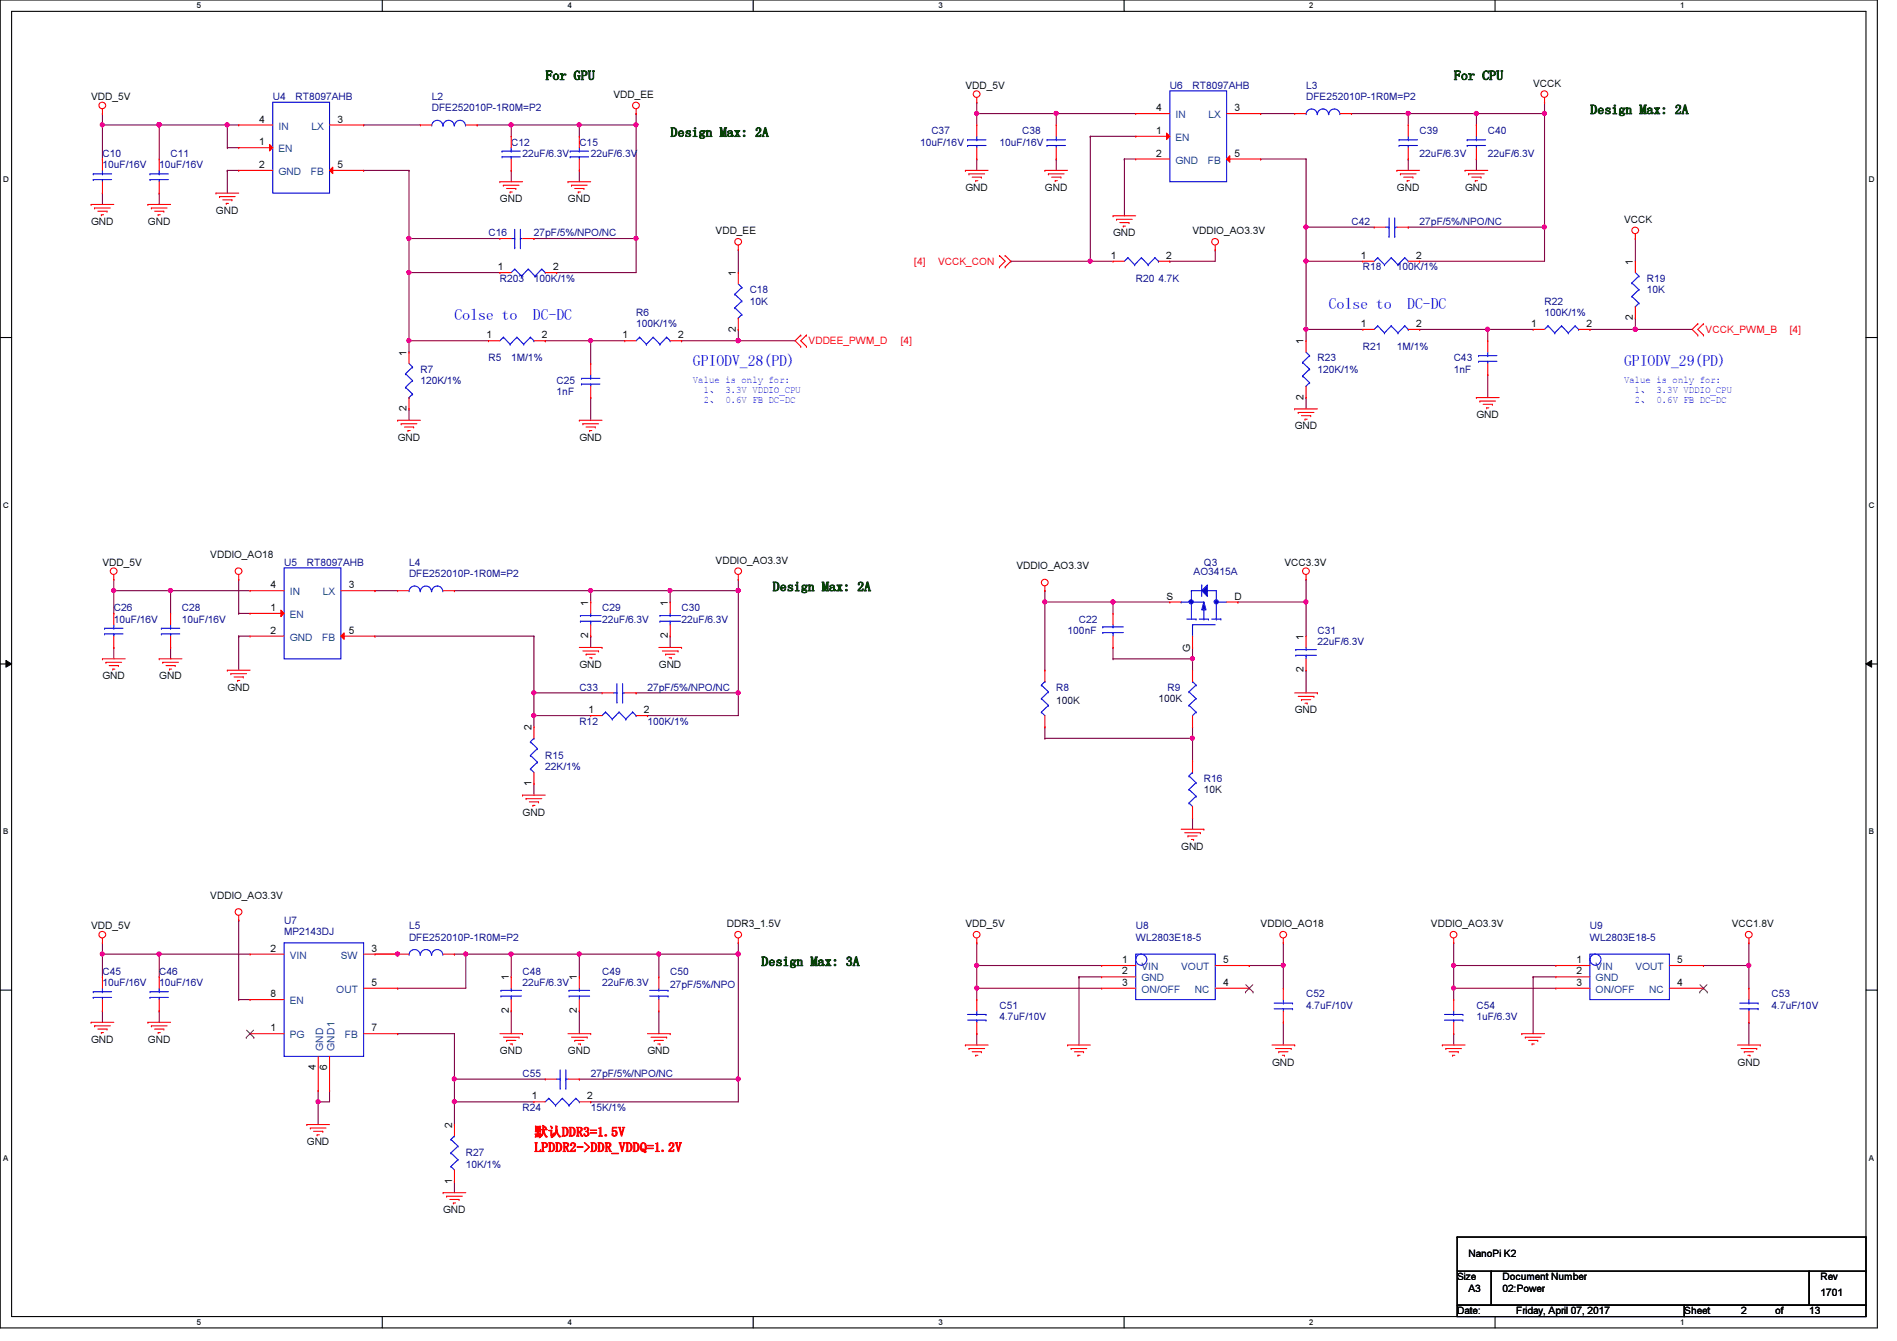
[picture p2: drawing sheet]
<svg xmlns="http://www.w3.org/2000/svg" width="297mm" height="210mm" viewBox="0 0 297 210" stroke-linecap="round" stroke-linejoin="round" font-family="sans-serif">
<defs><g id="words">
<g font-size="2.5" fill="#00f">
<text x="71.2" y="50.1">Colse to</text>
<text x="83.4" y="50.1">DC-DC</text>
<text x="208.1" y="48.3">Colse to</text>
<text x="220.3" y="48.3">DC-DC</text>
<text x="108.5" y="57.2">GPIODV_28(PD)</text>
<text x="254.3" y="57.2">GPIODV_29(PD)</text>
</g>
<g font-size="2.1" fill="#004000">
<text x="85.4" y="12.5">For GPU</text>
<text x="227.7" y="12.5">For CPU</text>
<text x="249" y="17.9">Design Max: 2A</text>
<text x="105" y="21.4">Design Max: 2A</text>
<text x="121" y="92.5">Design Max: 2A</text>
<text x="119.2" y="151.2">Design Max: 3A</text>
</g>
<g font-size="2.1" fill="#f00">
<text x="83.6" y="177.9">默认DDR3=1.5V</text>
<text x="83.6" y="180.3">LPDDR2-&gt;DDR_VDDQ=1.2V</text>
</g>
<g font-size="1.6">
<text x="14.3" y="15.7">VDD_5V</text>
<text x="96.1" y="15.3">VDD_EE</text>
<text x="151.2" y="13.9">VDD_5V</text>
<text x="181.1" y="17.4">4</text>
<text x="193.3" y="17.4">3</text>
<text x="240.1" y="13.5">VCCK</text>
<text x="40.6" y="22.7">1</text>
<text x="40.6" y="19.2">4</text>
<text x="52.8" y="19.2">3</text>
<text x="181.1" y="21">1</text>
<text x="40.6" y="26.3">2</text>
<text x="52.8" y="26.3">5</text>
<text x="151.2" y="29.9">GND</text>
<text x="163.6" y="29.9">GND</text>
<text x="181.1" y="24.5">2</text>
<text x="193.3" y="24.5">5</text>
<text x="218.7" y="29.9">GND</text>
<text x="229.4" y="29.9">GND</text>
<text x="14.3" y="35.2">GND</text>
<text x="23.2" y="35.2">GND</text>
<text x="33.8" y="33.4">GND</text>
<text x="78.3" y="31.7">GND</text>
<text x="88.9" y="31.7">GND</text>
<text x="254.3" y="34.9">VCCK</text>
<text x="112.1" y="36.7">VDD_EE</text>
<text x="173.9" y="40.5">1</text>
<text x="174.3" y="37">GND</text>
<text x="182.6" y="40.5">2</text>
<text x="186.7" y="36.7">VDDIO_AO3.3V</text>
<text x="213.1" y="40.5">1</text>
<text x="221.7" y="40.5">2</text>
<text x="255.7" y="41.4" transform="rotate(-90 255.7 41.4)">1</text>
<text x="77.9" y="42.3">1</text>
<text x="86.6" y="42.3">2</text>
<text x="115.2" y="43.2" transform="rotate(-90 115.2 43.2)">1</text>
<text x="76.2" y="53">1</text>
<text x="84.8" y="53">2</text>
<text x="97.5" y="53">1</text>
<text x="106.2" y="53">2</text>
<text x="115.2" y="51.9" transform="rotate(-90 115.2 51.9)">2</text>
<text x="204.1" y="53.9" transform="rotate(-90 204.1 53.9)">1</text>
<text x="213.1" y="51.2">1</text>
<text x="221.7" y="51.2">2</text>
<text x="239.7" y="51.2">1</text>
<text x="248.4" y="51.2">2</text>
<text x="255.7" y="50.1" transform="rotate(-90 255.7 50.1)">2</text>
<text x="63.7" y="55.7" transform="rotate(-90 63.7 55.7)">1</text>
<text x="63.7" y="64.3" transform="rotate(-90 63.7 64.3)">2</text>
<text x="204.1" y="62.6" transform="rotate(-90 204.1 62.6)">2</text>
<text x="231.2" y="65.4">GND</text>
<text x="62.3" y="69">GND</text>
<text x="90.7" y="69">GND</text>
<text x="202.7" y="67.2">GND</text>
<text x="16" y="88.6">VDD_5V</text>
<text x="32.9" y="87.3">VDDIO_AO18</text>
<text x="112.1" y="88.2">VDDIO_AO3.3V</text>
<text x="159.2" y="89.1">VDDIO_AO3.3V</text>
<text x="201.1" y="88.6">VCC3.3V</text>
<text x="42.4" y="95.6">1</text>
<text x="42.4" y="92.1">4</text>
<text x="54.6" y="92.1">3</text>
<text x="92.1" y="94.8" transform="rotate(-90 92.1 94.8)">1</text>
<text x="104.6" y="94.8" transform="rotate(-90 104.6 94.8)">1</text>
<text x="182.7" y="93.9">S</text>
<text x="193.3" y="93.9">D</text>
<text x="42.4" y="99.2">2</text>
<text x="54.6" y="99.2">5</text>
<text x="92.1" y="99.9" transform="rotate(-90 92.1 99.9)">2</text>
<text x="104.6" y="99.9" transform="rotate(-90 104.6 99.9)">2</text>
<text x="204.1" y="100.1" transform="rotate(-90 204.1 100.1)">1</text>
<text x="16" y="106.3">GND</text>
<text x="24.9" y="106.3">GND</text>
<text x="90.7" y="104.6">GND</text>
<text x="103.2" y="104.6">GND</text>
<text x="186.3" y="102.1" transform="rotate(-90 186.3 102.1)">G</text>
<text x="204.1" y="105.2" transform="rotate(-90 204.1 105.2)">2</text>
<text x="35.6" y="108.1">GND</text>
<text x="92.2" y="111.6">1</text>
<text x="100.8" y="111.6">2</text>
<text x="202.7" y="111.7">GND</text>
<text x="83.2" y="114.3" transform="rotate(-90 83.2 114.3)">2</text>
<text x="83.2" y="123" transform="rotate(-90 83.2 123)">1</text>
<text x="81.8" y="127.7">GND</text>
<text x="185" y="133">GND</text>
<text x="32.9" y="140.7">VDDIO_AO3.3V</text>
<text x="14.3" y="145.5">VDD_5V</text>
<text x="42.4" y="149">2</text>
<text x="58.2" y="149">3</text>
<text x="113.8" y="145.1">DDR3_1.5V</text>
<text x="151.2" y="145.1">VDD_5V</text>
<text x="197.4" y="145.1">VDDIO_AO18</text>
<text x="224.1" y="145.1">VDDIO_AO3.3V</text>
<text x="271.2" y="145.1">VCC1.8V</text>
<text x="58.2" y="154.3">5</text>
<text x="79.7" y="153.5" transform="rotate(-90 79.7 153.5)">1</text>
<text x="90.3" y="153.5" transform="rotate(-90 90.3 153.5)">1</text>
<text x="175.7" y="150.7">1</text>
<text x="175.7" y="152.5">2</text>
<text x="175.7" y="154.3">3</text>
<text x="191.5" y="154.3">4</text>
<text x="191.5" y="150.7">5</text>
<text x="246.8" y="150.7">1</text>
<text x="246.8" y="152.5">2</text>
<text x="246.8" y="154.3">3</text>
<text x="262.6" y="154.3">4</text>
<text x="262.6" y="150.7">5</text>
<text x="42.4" y="156.1">8</text>
<text x="42.4" y="161.4">1</text>
<text x="58.2" y="161.4">7</text>
<text x="79.7" y="158.6" transform="rotate(-90 79.7 158.6)">2</text>
<text x="90.3" y="158.6" transform="rotate(-90 90.3 158.6)">2</text>
<text x="14.3" y="163.2">GND</text>
<text x="23.2" y="163.2">GND</text>
<text x="49.4" y="167.5" transform="rotate(-90 49.4 167.5)">4</text>
<text x="51.2" y="167.5" transform="rotate(-90 51.2 167.5)">6</text>
<text x="78.3" y="165">GND</text>
<text x="88.9" y="165">GND</text>
<text x="101.4" y="165">GND</text>
<text x="199.2" y="166.8">GND</text>
<text x="272.1" y="166.8">GND</text>
<text x="83.3" y="172.1">1</text>
<text x="91.9" y="172.1">2</text>
<text x="48" y="179.2">GND</text>
<text x="70.8" y="176.6" transform="rotate(-90 70.8 176.6)">2</text>
<text x="70.8" y="185.3" transform="rotate(-90 70.8 185.3)">1</text>
<text x="69.4" y="189.9">GND</text>
<text x="230" y="196.7">NanoPi K2</text>
<text x="228.2" y="200.4">Size</text>
<text x="230" y="202.2">A3</text>
<text x="235.3" y="202.2">02:Power</text>
<text x="235.3" y="200.4">Document Number</text>
<text x="285.1" y="202.9">1701</text>
<text x="285.1" y="200.4">Rev</text>
<text x="228.2" y="205.7">Date:</text>
<text x="237.4" y="205.7">Friday, April 07, 2017</text>
<text x="263.7" y="205.7">Sheet</text>
<text x="272.6" y="205.7">2</text>
<text x="278" y="205.7">of</text>
<text x="283.3" y="205.7">13</text>
</g>
<g font-size="1.6" fill="#000080">
<text x="42.7" y="15.7">U4</text>
<text x="46.3" y="15.7">RT8097AHB</text>
<text x="67.6" y="15.7">L2</text>
<text x="67.6" y="17.4">DFE252010P-1R0M=P2</text>
<text x="183.2" y="13.9">U6</text>
<text x="186.7" y="13.9">RT8097AHB</text>
<text x="204.5" y="13.9">L3</text>
<text x="204.5" y="15.7">DFE252010P-1R0M=P2</text>
<text x="80" y="22.8">C12</text>
<text x="90.7" y="22.8">C15</text>
<text x="144.1" y="22.8">10uF/16V</text>
<text x="145.8" y="21">C37</text>
<text x="156.5" y="22.8">10uF/16V</text>
<text x="160.1" y="21">C38</text>
<text x="222.3" y="21">C39</text>
<text x="233" y="21">C40</text>
<text x="16" y="24.6">C10</text>
<text x="16" y="26.3">10uF/16V</text>
<text x="24.9" y="26.3">10uF/16V</text>
<text x="26.7" y="24.6">C11</text>
<text x="81.8" y="24.6">22uF/6.3V</text>
<text x="92.5" y="24.6">22uF/6.3V</text>
<text x="222.3" y="24.6">22uF/6.3V</text>
<text x="233" y="24.6">22uF/6.3V</text>
<text x="211.6" y="35.2">C42</text>
<text x="222.3" y="35.2">27pF/5%/NPO/NC</text>
<text x="76.5" y="37">C16</text>
<text x="83.6" y="37">27pF/5%/NPO/NC</text>
<text x="78.3" y="44.1">R203</text>
<text x="83.6" y="44.1">100K/1%</text>
<text x="117.4" y="45.9">C18</text>
<text x="117.4" y="47.7">10K</text>
<text x="177.8" y="44.1">R20 4.7K</text>
<text x="213.4" y="42.3">R18</text>
<text x="218.7" y="42.3">100K/1%</text>
<text x="241.8" y="47.7">R22</text>
<text x="257.8" y="44.1">R19</text>
<text x="257.8" y="45.9">10K</text>
<text x="99.6" y="49.4">R6</text>
<text x="99.6" y="51.2">100K/1%</text>
<text x="241.8" y="49.4">100K/1%</text>
<text x="65.8" y="58.3">R7</text>
<text x="76.5" y="56.6">R5</text>
<text x="80" y="56.6">1M/1%</text>
<text x="206.3" y="56.6">R23</text>
<text x="206.3" y="58.3">120K/1%</text>
<text x="213.4" y="54.8">R21</text>
<text x="218.7" y="54.8">1M/1%</text>
<text x="227.6" y="56.6">C43</text>
<text x="227.6" y="58.3">1nF</text>
<text x="65.8" y="60.1">120K/1%</text>
<text x="87.2" y="60.1">C25</text>
<text x="87.2" y="61.9">1nF</text>
<text x="44.5" y="88.6">U5</text>
<text x="48" y="88.6">RT8097AHB</text>
<text x="64" y="88.6">L4</text>
<text x="188.5" y="88.6">Q3</text>
<text x="17.8" y="95.7">C26</text>
<text x="28.5" y="95.7">C28</text>
<text x="64" y="90.3">DFE252010P-1R0M=P2</text>
<text x="94.3" y="95.7">C29</text>
<text x="106.7" y="95.7">C30</text>
<text x="186.9" y="90">AO3415A</text>
<text x="17.8" y="97.5">10uF/16V</text>
<text x="28.5" y="97.5">10uF/16V</text>
<text x="94.3" y="97.5">22uF/6.3V</text>
<text x="106.7" y="97.5">22uF/6.3V</text>
<text x="167.2" y="99.2">100nF</text>
<text x="168.9" y="97.5">C22</text>
<text x="206.3" y="99.2">C31</text>
<text x="206.3" y="101">22uF/6.3V</text>
<text x="90.7" y="108.1">C33</text>
<text x="90.7" y="113.5">R12</text>
<text x="101.4" y="108.1">27pF/5%/NPO/NC</text>
<text x="101.4" y="113.5">100K/1%</text>
<text x="165.4" y="108.1">R8</text>
<text x="182.8" y="108.1">R9</text>
<text x="85.4" y="118.8">R15</text>
<text x="85.4" y="120.6">22K/1%</text>
<text x="188.5" y="122.3">R16</text>
<text x="44.5" y="144.6">U7</text>
<text x="44.5" y="146.3">MP2143DJ</text>
<text x="64" y="145.5">L5</text>
<text x="64" y="147.2">DFE252010P-1R0M=P2</text>
<text x="177.8" y="145.5">U8</text>
<text x="177.8" y="147.2">WL2803E18-5</text>
<text x="249" y="145.5">U9</text>
<text x="249" y="147.2">WL2803E18-5</text>
<text x="16" y="152.6">C45</text>
<text x="16" y="154.3">10uF/16V</text>
<text x="24.9" y="152.6">C46</text>
<text x="24.9" y="154.3">10uF/16V</text>
<text x="81.8" y="152.6">C48</text>
<text x="81.8" y="154.3">22uF/6.3V</text>
<text x="94.3" y="152.6">C49</text>
<text x="94.3" y="154.3">22uF/6.3V</text>
<text x="104.9" y="152.6">C50</text>
<text x="104.9" y="154.7">27pF/5%/NPO</text>
<text x="156.5" y="157.9">C51</text>
<text x="156.5" y="159.7">4.7uF/10V</text>
<text x="204.5" y="156.1">C52</text>
<text x="204.5" y="157.9">4.7uF/10V</text>
<text x="231.2" y="157.9">C54</text>
<text x="231.2" y="159.7">1uF/6.3V</text>
<text x="277.4" y="156.1">C53</text>
<text x="277.4" y="157.9">4.7uF/10V</text>
<text x="81.8" y="173.9">R24</text>
<text x="81.8" y="168.6">C55</text>
<text x="92.5" y="173.9">15K/1%</text>
<text x="92.5" y="168.6">27pF/5%/NPO/NC</text>
<text x="72.9" y="181">R27</text>
<text x="72.9" y="182.8">10K/1%</text>
</g>
<g font-size="1.6" fill="#004080">
<text x="43.6" y="23.8">EN</text>
<text x="43.6" y="20.3">IN</text>
<text x="48.8" y="20.3">LX</text>
<text x="184.1" y="22.1">EN</text>
<text x="184.1" y="18.5">IN</text>
<text x="189.2" y="18.5">LX</text>
<text x="43.6" y="27.4">GND</text>
<text x="48.7" y="27.4">FB</text>
<text x="184.1" y="25.6">GND</text>
<text x="189.1" y="25.6">FB</text>
<text x="45.4" y="93.2">IN</text>
<text x="50.5" y="93.2">LX</text>
<text x="45.4" y="100.3">GND</text>
<text x="45.4" y="96.7">EN</text>
<text x="50.5" y="100.3">FB</text>
<text x="45.4" y="150.1">VIN</text>
<text x="52.7" y="155.4">OUT</text>
<text x="53.4" y="150.1">SW</text>
<text x="178.7" y="151.8">VIN</text>
<text x="178.7" y="153.6">GND</text>
<text x="178.7" y="155.4">ON/OFF</text>
<text x="185" y="151.8">VOUT</text>
<text x="187.1" y="155.4">NC</text>
<text x="249.8" y="151.8">VIN</text>
<text x="249.8" y="153.6">GND</text>
<text x="249.8" y="155.4">ON/OFF</text>
<text x="256.1" y="151.8">VOUT</text>
<text x="258.2" y="155.4">NC</text>
<text x="45.4" y="157.2">EN</text>
<text x="45.4" y="162.5">PG</text>
<text x="50.6" y="164.5" transform="rotate(-90 50.6 164.5)">GND</text>
<text x="52.4" y="164.5" transform="rotate(-90 52.4 164.5)">GND1</text>
<text x="54" y="162.5">FB</text>
</g>
<g font-size="1.6" fill="#f00">
<text x="143.2" y="41.4">[4]</text>
<text x="146.9" y="41.4">VCCK_CON</text>
<text x="126.6" y="53.9">VDDEE_PWM_D</text>
<text x="141.1" y="53.9">[4]</text>
<text x="267.1" y="52.1">VCCK_PWM_B</text>
<text x="280.2" y="52.1">[4]</text>
</g>
<g font-size="1.6" fill="#00f">
<text x="108.5" y="59.9">Value is only for:</text>
<text x="254.3" y="59.9">Value is only for:</text>
<text x="110.2" y="61.5">1、 3.3V VDDIO_CPU</text>
<text x="110.2" y="63">2、 0.6V FB DC-DC</text>
<text x="256" y="61.5">1、 3.3V VDDIO_CPU</text>
<text x="256" y="63">2、 0.6V FB DC-DC</text>
</g>
<g font-size="1.6" fill="#000040">
<text x="165.4" y="110.2">100K</text>
<text x="181.4" y="109.9">100K</text>
<text x="188.5" y="124.1">10K</text>
</g>
<g font-size="1.3">
<text x="30.8" y="1.3">5</text>
<text x="88.9" y="1.3">4</text>
<text x="146.9" y="1.3">3</text>
<text x="205" y="1.3">2</text>
<text x="263.1" y="1.3">1</text>
<text x=".5" y="28.4">D</text>
<text x="292.6" y="28.4">D</text>
<text x=".5" y="79.5">C</text>
<text x="292.6" y="79.5">C</text>
<text x=".5" y="130.6">B</text>
<text x="292.6" y="130.6">B</text>
<text x=".5" y="181.7">A</text>
<text x="292.6" y="181.7">A</text>
<text x="30.8" y="207.4">5</text>
<text x="88.9" y="207.4">4</text>
<text x="146.9" y="207.4">3</text>
<text x="205" y="207.4">2</text>
<text x="263.1" y="207.4">1</text>
</g>
</g></defs>
<path d="M0 0h294v207.9h-294zM1.8 1.8h290.4v204.3h-290.4z" fill="none" stroke="#000" stroke-width=".17"/>
<g fill="#fff">
<path d="M30.8 .2h.7v1.4h-.7z"/>
<path d="M30.8 206.2h.7v1.4h-.7z"/>
</g>
<path d="M59.9 0v1.8M59.9 206.1v1.8" fill="none" stroke="#000" stroke-width=".17"/>
<g fill="#fff">
<path d="M88.9 .2h.6v1.4h-.6z"/>
<path d="M88.9 206.2h.6v1.4h-.6z"/>
</g>
<path d="M117.9 0v1.8M117.9 206.1v1.8" fill="none" stroke="#000" stroke-width=".17"/>
<g fill="#fff">
<path d="M146.9 .2h.7v1.4h-.7z"/>
<path d="M146.9 206.2h.7v1.4h-.7z"/>
</g>
<path d="M176 0v1.8M176 206.1v1.8" fill="none" stroke="#000" stroke-width=".17"/>
<g fill="#fff">
<path d="M205 .2h.7v1.4h-.7z"/>
<path d="M205 206.2h.7v1.4h-.7z"/>
</g>
<path d="M234.1 0v1.8M234.1 206.1v1.8" fill="none" stroke="#000" stroke-width=".17"/>
<g fill="#fff">
<path d="M263.1 .2h.7v1.4h-.7z"/>
<path d="M263.1 206.2h.7v1.4h-.7z"/>
<path d="M.5 27.3h.9v1.4h-.9z"/>
<path d="M292.6 27.3h.9v1.4h-.9z"/>
<path d="M.5 78.4h.9v1.4h-.9z"/>
<path d="M292.6 78.4h.9v1.4h-.9z"/>
</g>
<path d="M0 52.8h1.8M292.2 52.8h1.8" fill="none" stroke="#000" stroke-width=".17"/>
<g fill="#fff">
<path d="M.5 129.5h.8v1.4h-.8z"/>
<path d="M292.6 129.5h.9v1.4h-.9z"/>
</g>
<path d="M0 103.9h1.8M292.2 103.9h1.8" fill="none" stroke="#000" stroke-width=".17"/>
<path d="M.9 103.4l.9 .5-.9 .5zM292.2 103.9l.9-.5v1z" fill="#000"/>
<path d="M.9 103.4l.9 .5-.9 .5zM292.2 103.9l.9-.5v1z" fill="none" stroke="#000" stroke-width=".16"/>
<g fill="#fff">
<path d="M.5 180.5h.8v1.4h-.8z"/>
<path d="M292.6 180.5h.9v1.4h-.9z"/>
</g>
<path d="M0 155h1.8M292.2 155h1.8" fill="none" stroke="#000" stroke-width=".17"/>
<path d="M152.9 147.6h.1M152.9 151.1h.1M152.9 147.6v7.1M152.9 151.1h19.6" fill="none" stroke="#800040" stroke-width=".17"/>
<circle cx="152.9" cy="154.7" r=".32" fill="#f0f"/>
<circle cx="152.9" cy="154.7" r=".32" fill="none" stroke="#f0f" stroke-width=".17"/>
<circle cx="152.9" cy="151.1" r=".32" fill="#f0f"/>
<circle cx="152.9" cy="151.1" r=".32" fill="none" stroke="#f0f" stroke-width=".17"/>
<path d="M152.9 154.7h.1M152.9 154.7h19.6M152.9 154.7v1.8M168.9 152.9h.1M168.9 152.9v10.7M168.9 152.9h3.6M201 151.1h.1M201 151.1v3.6M152.9 161.8h.1M152.9 161.8v1.8" fill="none" stroke="#800040" stroke-width=".17"/>
<circle cx="200.9" cy="151.1" r=".32" fill="#f0f"/>
<circle cx="200.9" cy="151.1" r=".32" fill="none" stroke="#f0f" stroke-width=".17"/>
<path d="M64 26.7h.1M64 26.7v10.6M195.6 151.1h.1M195.6 151.1h5.4M201 160h.1M201 160v3.6" fill="none" stroke="#800040" stroke-width=".17"/>
<circle cx="64" cy="37.3" r=".32" fill="#f0f"/>
<circle cx="64" cy="37.3" r=".32" fill="none" stroke="#f0f" stroke-width=".17"/>
<path d="M90.7 19.6h.1M90.7 19.6h8.9M99.6 19.6h.1M99.6 19.6v17.7h-16M83.6 37.3h.1" fill="none" stroke="#800040" stroke-width=".17"/>
<circle cx="90.7" cy="19.5" r=".32" fill="#f0f"/>
<circle cx="90.7" cy="19.5" r=".32" fill="none" stroke="#f0f" stroke-width=".17"/>
<path d="M80 19.6h.1M80 19.6v1.7M90.7 19.6h.1M90.7 19.6v1.7M106.7 53.3h.1M115.6 51.6h.1M115.6 51.6v1.7h-8.9M64 64h.1M64 64v1.8M92.5 62.2h.1M92.5 62.2v3.6" fill="none" stroke="#800040" stroke-width=".17"/>
<circle cx="115.6" cy="53.3" r=".32" fill="#f0f"/>
<circle cx="115.6" cy="53.3" r=".32" fill="none" stroke="#f0f" stroke-width=".17"/>
<path d="M115.6 39.1h.1M115.6 39.1v3.6M115.6 53.3h.1M115.6 53.3h8.9" fill="none" stroke="#800040" stroke-width=".17"/>
<circle cx="115.6" cy="53.3" r=".32" fill="#f0f"/>
<circle cx="115.6" cy="53.3" r=".32" fill="none" stroke="#f0f" stroke-width=".17"/>
<path d="M24.9 19.6h.1M24.9 19.6v5.3M92.5 53.3h.1M92.5 53.3h5.3" fill="none" stroke="#800040" stroke-width=".17"/>
<circle cx="24.9" cy="19.5" r=".32" fill="#f0f"/>
<circle cx="24.9" cy="19.5" r=".32" fill="none" stroke="#f0f" stroke-width=".17"/>
<path d="M74.7 19.6h.1M74.7 19.6h5.3M64 37.3h.1M64 37.3v5.4M99.6 37.3h.1M99.6 37.3v5.4h-12.4M64 42.7h.1M64 42.7h14.3M87.2 42.7h.1" fill="none" stroke="#800040" stroke-width=".17"/>
<circle cx="99.6" cy="37.3" r=".32" fill="#f0f"/>
<circle cx="99.6" cy="37.3" r=".32" fill="none" stroke="#f0f" stroke-width=".17"/>
<path d="M64 53.3h.1M64 53.3v1.8" fill="none" stroke="#800040" stroke-width=".17"/>
<circle cx="64" cy="53.3" r=".32" fill="#f0f"/>
<circle cx="64" cy="53.3" r=".32" fill="none" stroke="#f0f" stroke-width=".17"/>
<path d="M35.6 19.6h.1M35.6 19.6v3.5M35.6 19.6h1.8M80 26.7h.1M80 26.7v1.7M64 53.3h.1M64 53.3h12.5" fill="none" stroke="#800040" stroke-width=".17"/>
<circle cx="35.6" cy="19.5" r=".32" fill="#f0f"/>
<circle cx="35.6" cy="19.5" r=".32" fill="none" stroke="#f0f" stroke-width=".17"/>
<path d="M92.5 53.3h.1M92.5 53.3v3.6" fill="none" stroke="#800040" stroke-width=".17"/>
<circle cx="92.5" cy="53.3" r=".32" fill="#f0f"/>
<circle cx="92.5" cy="53.3" r=".32" fill="none" stroke="#f0f" stroke-width=".17"/>
<path d="M99.6 17.8h.1M99.6 17.8v1.8M85.4 53.3h.1M85.4 53.3h7.1" fill="none" stroke="#800040" stroke-width=".17"/>
<circle cx="99.6" cy="19.5" r=".32" fill="#f0f"/>
<circle cx="99.6" cy="19.5" r=".32" fill="none" stroke="#f0f" stroke-width=".17"/>
<path d="M80 19.6h.1M80 19.6h10.7M35.6 23.1h.1M35.6 26.7h.1M35.6 23.1h1.8M35.6 26.7h1.8M35.6 26.7v3.5M56.9 26.7h.1M56.9 26.7h7.1M64 37.3h.1M64 37.3h14.3" fill="none" stroke="#800040" stroke-width=".17"/>
<circle cx="80" cy="19.5" r=".32" fill="#f0f"/>
<circle cx="80" cy="19.5" r=".32" fill="none" stroke="#f0f" stroke-width=".17"/>
<path d="M220.5 17.8h.1M220.5 17.8h10.7M197.4 24.9h.1M197.4 24.9h7.1" fill="none" stroke="#800040" stroke-width=".17"/>
<circle cx="220.5" cy="17.8" r=".32" fill="#f0f"/>
<circle cx="220.5" cy="17.8" r=".32" fill="none" stroke="#f0f" stroke-width=".17"/>
<path d="M176.1 24.9h.1M176.1 24.9h1.7M176.1 24.9v8.9M204.5 24.9h.1M204.5 24.9v10.7" fill="none" stroke="#800040" stroke-width=".17"/>
<circle cx="204.5" cy="35.5" r=".32" fill="#f0f"/>
<circle cx="204.5" cy="35.5" r=".32" fill="none" stroke="#f0f" stroke-width=".17"/>
<path d="M231.2 17.8h.1M231.2 17.8h10.6M241.8 17.8h.1M241.8 17.8v17.8h-21.3M220.5 35.6h.1" fill="none" stroke="#800040" stroke-width=".17"/>
<circle cx="231.2" cy="17.8" r=".32" fill="#f0f"/>
<circle cx="231.2" cy="17.8" r=".32" fill="none" stroke="#f0f" stroke-width=".17"/>
<path d="M220.5 17.8h.1M220.5 17.8v1.8M231.2 17.8h.1M231.2 17.8v1.8M233 58.7h.1M233 58.7v3.5M249 51.6h.1M256.1 49.8h.1M256.1 49.8v1.8h-7.1M204.5 62.2h.1M204.5 62.2v1.8" fill="none" stroke="#800040" stroke-width=".17"/>
<circle cx="256" cy="51.5" r=".32" fill="#f0f"/>
<circle cx="256" cy="51.5" r=".32" fill="none" stroke="#f0f" stroke-width=".17"/>
<path d="M256.1 37.3h.1M256.1 37.3v3.6M256.1 51.6h.1M256.1 51.6h8.9" fill="none" stroke="#800040" stroke-width=".17"/>
<circle cx="256" cy="51.5" r=".32" fill="#f0f"/>
<circle cx="256" cy="51.5" r=".32" fill="none" stroke="#f0f" stroke-width=".17"/>
<g fill="none" stroke="#800040" stroke-width=".17">
<path d="M152.9 16h.1M152.9 16v1.8M165.4 17.8h.1M165.4 17.8v1.8M211.6 17.8h.1M211.6 17.8h8.9M204.5 40.9h.1M204.5 40.9h8.9M204.5 40.9v10.7M222.3 40.9h.1M222.3 40.9h19.5M233 51.6h.1"/>
<path d="M233 51.6h7.1"/>
</g>
<circle cx="204.5" cy="40.9" r=".32" fill="#f0f"/>
<circle cx="204.5" cy="40.9" r=".32" fill="none" stroke="#f0f" stroke-width=".17"/>
<path d="M241.8 35.6h.1M241.8 35.6v5.3" fill="none" stroke="#800040" stroke-width=".17"/>
<circle cx="241.8" cy="35.5" r=".32" fill="#f0f"/>
<circle cx="241.8" cy="35.5" r=".32" fill="none" stroke="#f0f" stroke-width=".17"/>
<path d="M204.5 51.6h.1M204.5 51.6v1.7" fill="none" stroke="#800040" stroke-width=".17"/>
<circle cx="204.5" cy="51.5" r=".32" fill="#f0f"/>
<circle cx="204.5" cy="51.5" r=".32" fill="none" stroke="#f0f" stroke-width=".17"/>
<path d="M165.4 17.8h.1M165.4 17.8h12.4M220.5 24.9h.1M220.5 24.9v1.8M204.5 51.6h.1M204.5 51.6h8.9" fill="none" stroke="#800040" stroke-width=".17"/>
<circle cx="165.4" cy="17.8" r=".32" fill="#f0f"/>
<circle cx="165.4" cy="17.8" r=".32" fill="none" stroke="#f0f" stroke-width=".17"/>
<path d="M233 51.6h.1M233 51.6v1.7" fill="none" stroke="#800040" stroke-width=".17"/>
<circle cx="232.9" cy="51.5" r=".32" fill="#f0f"/>
<circle cx="232.9" cy="51.5" r=".32" fill="none" stroke="#f0f" stroke-width=".17"/>
<path d="M241.8 16h.1M241.8 16v1.8M222.3 51.6h.1M222.3 51.6h10.7" fill="none" stroke="#800040" stroke-width=".17"/>
<circle cx="241.8" cy="17.8" r=".32" fill="#f0f"/>
<circle cx="241.8" cy="17.8" r=".32" fill="none" stroke="#f0f" stroke-width=".17"/>
<path d="M197.4 17.8h.1M197.4 17.8h5.3M170.7 21.3h.1M170.7 21.3h7.1M204.5 35.6h.1M204.5 35.6h10.7M204.5 35.6v5.3M71.2 172.5h.1M71.2 172.5h12.4" fill="none" stroke="#800040" stroke-width=".17"/>
<circle cx="71.1" cy="172.4" r=".32" fill="#f0f"/>
<circle cx="71.1" cy="172.4" r=".32" fill="none" stroke="#f0f" stroke-width=".17"/>
<path d="M24.9 149.4h.1M24.9 149.4v3.5" fill="none" stroke="#800040" stroke-width=".17"/>
<circle cx="24.9" cy="149.3" r=".32" fill="#f0f"/>
<circle cx="24.9" cy="149.3" r=".32" fill="none" stroke="#f0f" stroke-width=".17"/>
<path d="M72.9 149.4h.1M72.9 149.4h7.1" fill="none" stroke="#800040" stroke-width=".17"/>
<circle cx="72.9" cy="149.3" r=".32" fill="#f0f"/>
<circle cx="72.9" cy="149.3" r=".32" fill="none" stroke="#f0f" stroke-width=".17"/>
<path d="M24.9 158.2h.1M24.9 158.2v1.8M71.2 172.5h.1M71.2 172.5v3.5M92.5 172.5h.1M115.6 168.9h.1M115.6 168.9v3.6h-23.1M71.2 184.9h.1M71.2 184.9v1.8" fill="none" stroke="#800040" stroke-width=".17"/>
<circle cx="115.6" cy="168.9" r=".32" fill="#f0f"/>
<circle cx="115.6" cy="168.9" r=".32" fill="none" stroke="#f0f" stroke-width=".17"/>
<path d="M90.7 149.4h.1M90.7 149.4v3.5M115.6 149.4h.1M115.6 149.4v19.5h-24.9M71.2 168.9h.1M71.2 168.9h14.2M90.7 168.9h.1" fill="none" stroke="#800040" stroke-width=".17"/>
<circle cx="71.1" cy="168.9" r=".32" fill="#f0f"/>
<circle cx="71.1" cy="168.9" r=".32" fill="none" stroke="#f0f" stroke-width=".17"/>
<path d="M115.6 147.6h.1M115.6 147.6v1.8M71.2 168.9h.1M71.2 168.9v3.6" fill="none" stroke="#800040" stroke-width=".17"/>
<circle cx="115.6" cy="149.3" r=".32" fill="#f0f"/>
<circle cx="115.6" cy="149.3" r=".32" fill="none" stroke="#f0f" stroke-width=".17"/>
<g fill="none" stroke="#800040" stroke-width=".17">
<path d="M26.7 92.5h.1M26.7 92.5h12.5M37.4 99.6h.1M37.4 99.6v5.3M37.4 99.6h1.8M58.7 99.6h.1M58.7 99.6h24.9M83.6 99.6h.1M83.6 99.6v8.9M104.9 92.5h.1M104.9 92.5h10.7M24.9 149.4h.1"/>
<path d="M24.9 149.4h14.3M37.4 144h.1M37.4 144v12.5M80 149.4h.1M80 158.2h.1M80 149.4v3.5M80 158.2v3.6M62.3 161.8h.1M62.3 161.8h8.9M71.2 161.8h.1M71.2 161.8v7.1"/>
</g>
<circle cx="115.6" cy="92.4" r=".32" fill="#f0f"/>
<circle cx="115.6" cy="92.4" r=".32" fill="none" stroke="#f0f" stroke-width=".17"/>
<circle cx="104.9" cy="92.4" r=".32" fill="#f0f"/>
<circle cx="104.9" cy="92.4" r=".32" fill="none" stroke="#f0f" stroke-width=".17"/>
<path d="M26.7 92.5h.1M26.7 92.5v3.5M83.6 112h.1M83.6 112h8.9" fill="none" stroke="#800040" stroke-width=".17"/>
<circle cx="26.7" cy="92.4" r=".32" fill="#f0f"/>
<circle cx="26.7" cy="92.4" r=".32" fill="none" stroke="#f0f" stroke-width=".17"/>
<path d="M26.7 101.3h.1M26.7 101.3v1.8M83.6 112h.1M83.6 112v1.8M101.4 112h.1M101.4 112h14.2" fill="none" stroke="#800040" stroke-width=".17"/>
<circle cx="83.6" cy="112" r=".32" fill="#f0f"/>
<circle cx="83.6" cy="112" r=".32" fill="none" stroke="#f0f" stroke-width=".17"/>
<path d="M115.6 108.5h.1M115.6 108.5v3.5M83.6 122.7h.1M83.6 122.7v1.8" fill="none" stroke="#800040" stroke-width=".17"/>
<circle cx="115.6" cy="108.4" r=".32" fill="#f0f"/>
<circle cx="115.6" cy="108.4" r=".32" fill="none" stroke="#f0f" stroke-width=".17"/>
<path d="M104.9 92.5h.1M104.9 92.5v1.7M115.6 92.5h.1M115.6 92.5v16h-16M99.6 108.5h.1" fill="none" stroke="#800040" stroke-width=".17"/>
<circle cx="115.6" cy="92.4" r=".32" fill="#f0f"/>
<circle cx="115.6" cy="92.4" r=".32" fill="none" stroke="#f0f" stroke-width=".17"/>
<path d="M83.6 108.5h.1M83.6 108.5h10.7" fill="none" stroke="#800040" stroke-width=".17"/>
<circle cx="83.6" cy="108.4" r=".32" fill="#f0f"/>
<circle cx="83.6" cy="108.4" r=".32" fill="none" stroke="#f0f" stroke-width=".17"/>
<g fill="none" stroke="#800040" stroke-width=".17">
<path d="M92.5 92.5h.1M92.5 99.6h.1M92.5 92.5v1.7M92.5 99.6v1.7M104.9 99.6h.1M104.9 99.6v1.7M115.6 90.7h.1M115.6 90.7v1.8M83.6 108.5h.1M83.6 108.5v3.5M227.6 147.6h.1M227.6 151.1h.1"/>
<path d="M227.6 147.6v7.1M227.6 151.1h16"/>
</g>
<circle cx="227.6" cy="154.7" r=".32" fill="#f0f"/>
<circle cx="227.6" cy="154.7" r=".32" fill="none" stroke="#f0f" stroke-width=".17"/>
<circle cx="227.6" cy="151.1" r=".32" fill="#f0f"/>
<circle cx="227.6" cy="151.1" r=".32" fill="none" stroke="#f0f" stroke-width=".17"/>
<g fill="none" stroke="#800040" stroke-width=".17">
<path d="M227.6 154.7h.1M227.6 154.7h16M227.6 154.7v1.8M240.1 152.9h.1M240.1 152.9v8.9M240.1 152.9h3.5M266.7 151.1h.1M273.9 147.6h.1M273.9 147.6v3.5h-7.2M227.6 161.8h.1M227.6 161.8v1.8M273.9 160h.1"/>
<path d="M273.9 160v3.6"/>
</g>
<circle cx="273.8" cy="151.1" r=".32" fill="#f0f"/>
<circle cx="273.8" cy="151.1" r=".32" fill="none" stroke="#f0f" stroke-width=".17"/>
<path d="M190.3 39.1h.1M190.3 39.1v1.8h-7.1M170.7 40.9h.1M170.7 40.9h3.6M183.2 40.9h.1M193.8 94.2h.1M204.5 90.7h.1M204.5 90.7v3.5h-10.7M204.5 104.9h.1M204.5 104.9v3.6" fill="none" stroke="#800040" stroke-width=".17"/>
<circle cx="204.5" cy="94.2" r=".32" fill="#f0f"/>
<circle cx="204.5" cy="94.2" r=".32" fill="none" stroke="#f0f" stroke-width=".17"/>
<g fill="none" stroke="#800040" stroke-width=".17">
<path d="M163.6 94.2h.1M163.6 92.5h.1M163.6 92.5v12.4M174.3 94.2h.1M174.3 94.2h8.9M163.6 113.8h.1M163.6 113.8v1.8M174.3 101.3h.1M174.3 103.1h.1M174.3 101.3v1.8M174.3 103.1h12.4M186.7 101.3h.1"/>
<path d="M186.7 103.1h.1M186.7 101.3v3.6"/>
</g>
<circle cx="186.7" cy="103.1" r=".32" fill="#f0f"/>
<circle cx="186.7" cy="103.1" r=".32" fill="none" stroke="#f0f" stroke-width=".17"/>
<path d="M163.6 115.6h.1M163.6 115.6h23.1" fill="none" stroke="#800040" stroke-width=".17"/>
<circle cx="186.7" cy="115.5" r=".32" fill="#f0f"/>
<circle cx="186.7" cy="115.5" r=".32" fill="none" stroke="#f0f" stroke-width=".17"/>
<path d="M174.3 94.2h.1M174.3 94.2v1.8M186.7 113.8h.1M186.7 113.8v1.8" fill="none" stroke="#800040" stroke-width=".17"/>
<circle cx="174.3" cy="94.2" r=".32" fill="#f0f"/>
<circle cx="174.3" cy="94.2" r=".32" fill="none" stroke="#f0f" stroke-width=".17"/>
<path d="M163.6 94.2h.1M163.6 94.2h10.7" fill="none" stroke="#800040" stroke-width=".17"/>
<circle cx="163.6" cy="94.2" r=".32" fill="#f0f"/>
<circle cx="163.6" cy="94.2" r=".32" fill="none" stroke="#f0f" stroke-width=".17"/>
<path d="M92.5 92.5h.1M92.5 92.5h12.4M201 147.6h.1M201 147.6v3.5M273.9 151.1h.1M273.9 151.1v3.6" fill="none" stroke="#800040" stroke-width=".17"/>
<circle cx="92.5" cy="92.4" r=".32" fill="#f0f"/>
<circle cx="92.5" cy="92.4" r=".32" fill="none" stroke="#f0f" stroke-width=".17"/>
<path d="M80 149.4h.1M80 149.4h10.7" fill="none" stroke="#800040" stroke-width=".17"/>
<circle cx="80" cy="149.3" r=".32" fill="#f0f"/>
<circle cx="80" cy="149.3" r=".32" fill="none" stroke="#f0f" stroke-width=".17"/>
<path d="M58.7 149.4h.1M58.7 149.4h3.6" fill="none" stroke="#800040" stroke-width=".17"/>
<circle cx="62.2" cy="149.3" r=".32" fill="#f0f"/>
<circle cx="62.2" cy="149.3" r=".32" fill="none" stroke="#f0f" stroke-width=".17"/>
<path d="M186.7 115.6h.1M186.7 115.6v3.5M186.7 128h.1M186.7 128v1.8M90.7 149.4h.1M90.7 149.4h12.5M103.2 149.4h.1M103.2 149.4v3.5" fill="none" stroke="#800040" stroke-width=".17"/>
<circle cx="90.7" cy="149.3" r=".32" fill="#f0f"/>
<circle cx="90.7" cy="149.3" r=".32" fill="none" stroke="#f0f" stroke-width=".17"/>
<path d="M103.2 149.4h.1M103.2 149.4h12.4" fill="none" stroke="#800040" stroke-width=".17"/>
<circle cx="115.6" cy="149.3" r=".32" fill="#f0f"/>
<circle cx="115.6" cy="149.3" r=".32" fill="none" stroke="#f0f" stroke-width=".17"/>
<circle cx="103.1" cy="149.3" r=".32" fill="#f0f"/>
<circle cx="103.1" cy="149.3" r=".32" fill="none" stroke="#f0f" stroke-width=".17"/>
<path d="M16 19.6h.1M16 19.6v5.3M16 30.2h.1M16 30.2v1.8" fill="none" stroke="#800040" stroke-width=".17"/>
<circle cx="16" cy="19.5" r=".32" fill="#f0f"/>
<circle cx="16" cy="19.5" r=".32" fill="none" stroke="#f0f" stroke-width=".17"/>
<path d="M24.9 19.6h.1M24.9 19.6h10.7" fill="none" stroke="#800040" stroke-width=".17"/>
<circle cx="24.9" cy="19.5" r=".32" fill="#f0f"/>
<circle cx="24.9" cy="19.5" r=".32" fill="none" stroke="#f0f" stroke-width=".17"/>
<path d="M16 19.6h.1M16 19.6h8.9M24.9 30.2h.1M24.9 30.2v1.8M58.7 92.5h.1M58.7 92.5h3.6" fill="none" stroke="#800040" stroke-width=".17"/>
<circle cx="24.9" cy="19.5" r=".32" fill="#f0f"/>
<circle cx="24.9" cy="19.5" r=".32" fill="none" stroke="#f0f" stroke-width=".17"/>
<path d="M170.7 21.3h.1M170.7 21.3v19.6" fill="none" stroke="#800040" stroke-width=".17"/>
<circle cx="170.7" cy="40.9" r=".32" fill="#f0f"/>
<circle cx="170.7" cy="40.9" r=".32" fill="none" stroke="#f0f" stroke-width=".17"/>
<path d="M152.9 17.8h.1M152.9 17.8v1.8M152.9 17.8h12.5M152.9 24.9h.1M152.9 24.9v1.8M165.4 24.9h.1M165.4 24.9v1.8" fill="none" stroke="#800040" stroke-width=".17"/>
<circle cx="152.9" cy="17.8" r=".32" fill="#f0f"/>
<circle cx="152.9" cy="17.8" r=".32" fill="none" stroke="#f0f" stroke-width=".17"/>
<path d="M17.8 92.5h.1M17.8 92.5v3.5M17.8 92.5h8.9M17.8 101.3h.1M17.8 101.3v1.8" fill="none" stroke="#800040" stroke-width=".17"/>
<circle cx="26.7" cy="92.4" r=".32" fill="#f0f"/>
<circle cx="26.7" cy="92.4" r=".32" fill="none" stroke="#f0f" stroke-width=".17"/>
<circle cx="17.8" cy="92.4" r=".32" fill="#f0f"/>
<circle cx="17.8" cy="92.4" r=".32" fill="none" stroke="#f0f" stroke-width=".17"/>
<path d="M17.8 90.7h.1M17.8 90.7v1.8M16 149.4h.1M16 149.4v3.5" fill="none" stroke="#800040" stroke-width=".17"/>
<circle cx="16" cy="149.3" r=".32" fill="#f0f"/>
<circle cx="16" cy="149.3" r=".32" fill="none" stroke="#f0f" stroke-width=".17"/>
<path d="M16 17.8h.1M16 17.8v1.8M64 42.7h.1M64 42.7v10.6M37.4 96h.1M37.4 96h1.8M16 158.2h.1M16 149.4h.1M16 147.6h.1M16 147.6v1.8M16 158.2v1.8M16 149.4h8.9" fill="none" stroke="#800040" stroke-width=".17"/>
<circle cx="64" cy="42.6" r=".32" fill="#f0f"/>
<circle cx="64" cy="42.6" r=".32" fill="none" stroke="#f0f" stroke-width=".17"/>
<g fill="none" stroke="#800040" stroke-width=".17">
<path d="M56.9 19.6h.1M56.9 19.6h8.9M90.7 26.7h.1M90.7 26.7v1.7M231.2 24.9h.1M231.2 24.9v1.8M158.3 40.9h.1M158.3 40.9h12.4M37.4 90.7h.1M37.4 90.7v5.3M71.2 92.5h.1M71.2 92.5h21.3"/>
<path d="M204.5 94.2h.1M204.5 94.2v5.4M37.4 156.5h.1M37.4 156.5h1.8M62.3 154.7h.1M71.2 149.4h.1M71.2 149.4h1.7M72.9 149.4h.1M72.9 149.4v5.3h-10.6M90.7 158.2h.1M90.7 158.2v3.6M103.2 158.2h.1"/>
<path d="M103.2 158.2v3.6M49.8 170.7h.1M49.8 172.5h.1M49.8 170.7v1.8M51.6 170.7h.1M51.6 170.7v1.8h-1.8"/>
</g>
<circle cx="49.8" cy="172.4" r=".32" fill="#f0f"/>
<circle cx="49.8" cy="172.4" r=".32" fill="none" stroke="#f0f" stroke-width=".17"/>
<path d="M49.8 172.5h.1M49.8 172.5v3.5" fill="none" stroke="#800040" stroke-width=".17"/>
<g fill="none" stroke="#f00" stroke-width=".17">
<path d="M16 17.8h.1M16 17.1v.7M99.6 17.8h.1M99.6 17.1v.7M152.9 16h.1M152.9 15.3v.7M241.8 16h.1M241.8 15.3v.7M14.3 32h.1M14.3 32h3.5M14.8 32.6h.1M14.8 32.6h2.5"/>
<path d="M15.3 33.1h1.5M15.9 33.6h.1M15.9 33.6h.3M16.8 33.1h.1M23.2 32h.1M23.2 32h3.5M23.7 32.6h.1M23.7 32.6h2.5M24.2 33.1h1.5M24.8 33.6h.1M24.8 33.6h.3M25.7 33.1h.1"/>
<path d="M33.8 30.2h.1M33.8 30.2h3.6M34.4 30.8h.1M34.4 30.8h2.4M34.9 31.3h1.4M35.4 31.8h.1M35.4 31.8h.4M36.3 31.3h.1M37.4 26.7h.1M37.4 26.7h5.3M78.3 28.4h.1M78.3 28.4h3.5"/>
<path d="M78.8 29h.1M78.8 29h2.5M79.3 29.5h1.5M79.9 30.1h.1M79.9 30.1h.3M80.8 29.5h.1M88.9 28.4h.1M88.9 28.4h3.6M89.5 29h.1M89.5 29h2.4M90 29.5h1.4M90.5 30.1h.1"/>
<path d="M90.5 30.1h.4M91.4 29.5h.1M115.6 39.1h.1M115.6 38.4v.7M151.2 26.7h.1M151.2 26.7h3.5M151.7 27.2h.1M151.7 27.2h2.5M152.2 27.7h1.5M152.8 28.3h.1M152.8 28.3h.3M153.7 27.7h.1"/>
<path d="M163.6 26.7h.1M163.6 26.7h3.6M164.2 27.2h.1M164.2 27.2h2.4M164.7 27.7h1.4M165.2 28.3h.1M165.2 28.3h.4M166.1 27.7h.1M174.3 33.8h.1M174.3 33.8h3.5M174.8 34.3h.1M174.8 34.3h2.5"/>
<path d="M175.3 34.8h1.5M175.9 35.4h.1M175.9 35.4h.3M176.8 34.8h.1M190.3 39.1h.1M190.3 38.4v.7M218.7 26.7h.1M218.7 26.7h3.6M219.3 27.2h.1M219.3 27.2h2.4M219.8 27.7h1.4M220.3 28.3h.1"/>
<path d="M220.3 28.3h.4M221.2 27.7h.1M229.4 26.7h.1M229.4 26.7h3.6M230 27.2h.1M230 27.2h2.4M230.5 27.7h1.4M231 28.3h.1M231 28.3h.3M231.9 27.7h.1M256.1 37.3h.1M256.1 36.6v.7"/>
<path d="M97.8 53.3h.1M97.8 53.3h1.8M104.9 53.3h1.8M106.7 53.3h.1M125.4 52.5h.1M125.4 54.2h.1M125.4 52.5l-.9 .8 .9 .9M126.3 54.2h.1M126.3 52.5h.1M126.3 52.5l-.9 .8 .9 .9M156.5 41.8h.1M156.5 40h.1"/>
<path d="M156.5 40l.9 .9-.9 .9M157.4 40h.1M157.4 41.8h.1M157.4 40l.9 .9-.9 .9M256.1 40.9h.1M256.1 49.8h.1M256.1 40.9v1.8M256.1 48v1.8M265.8 50.7h.1M265.8 52.5h.1M265.8 50.7l-.8 .9 .8 .9M266.7 52.5h.1"/>
<path d="M266.7 50.7h.1M266.7 50.7l-.9 .9 .9 .9M62.3 65.8h.1M62.3 65.8h3.5M62.8 66.3h.1M62.8 66.3h2.5M63.3 66.8h1.5M63.9 67.4h.1M63.9 67.4h.3M64.8 66.8h.1M90.7 65.8h.1M90.7 65.8h3.6"/>
<path d="M91.3 66.3h.1M91.3 66.3h2.4M91.8 66.8h1.4M92.3 67.4h.1M92.3 67.4h.4M93.2 66.8h.1M202.7 64h.1M202.7 64h3.6M203.3 64.6h.1M203.3 64.6h2.4M203.8 65.1h1.4M204.3 65.6h.1"/>
<path d="M204.3 65.6h.4M205.2 65.1h.1M231.2 62.2h.1M231.2 62.2h3.5M231.7 62.8h.1M231.7 62.8h2.5M232.2 63.3h1.5M232.8 63.8h.1M232.8 63.8h.3M233.7 63.3h.1M17.8 90.7h.1M17.8 90v.7"/>
<path d="M37.4 90.7h.1M37.4 90v.7M92.5 94.2h.1M92.5 99.6h.1M92.5 94.2v1.8M92.5 97.8v1.8M115.6 90.7h.1M115.6 90v.7M163.6 92.5h.1M163.6 91.7v.8M204.5 90.7h.1M204.5 90v.7"/>
<path d="M16 103.1h.1M16 103.1h3.6M16.6 103.7h.1M16.6 103.7h2.4M17.1 104.2h1.4M17.6 104.7h.1M17.6 104.7h.4M18.5 104.2h.1M24.9 103.1h.1M24.9 103.1h3.6M25.5 103.7h.1M25.5 103.7h2.4"/>
<path d="M26 104.2h1.4M26.5 104.7h.1M26.5 104.7h.4M27.4 104.2h.1M35.6 104.9h.1M35.6 104.9h3.6M36.1 105.5h.1M36.1 105.5h2.5M36.7 106h1.4M37.2 106.5h.1M37.2 106.5h.3M38.1 106h.1"/>
<path d="M90.7 101.3h3.6M91.3 101.9h2.4M91.8 102.4h.1M91.8 102.4h1.4M92.3 103h.4M92.7 103h.1M93.7 101.9h.1M94.3 101.3h.1M103.2 101.3h3.5M103.7 101.9h2.5M104.2 102.4h.1M104.2 102.4h1.5"/>
<path d="M104.8 103h.3M105.1 103h.1M106.2 101.9h.1M106.7 101.3h.1M202.7 108.5h3.6M203.3 109h2.4M203.8 109.5h.1M203.8 109.5h1.4M204.3 110.1h.4M204.7 110.1h.1M205.7 109h.1M206.3 108.5h.1"/>
<path d="M81.8 124.5h.1M81.8 124.5h3.6M82.4 125h.1M82.4 125h2.4M82.9 125.5h1.4M83.4 126.1h.1M83.4 126.1h.4M84.3 125.5h.1M185 129.8h3.5M185.5 130.3h2.5M186 130.9h.1M186 130.9h1.4"/>
<path d="M186.6 131.4h.3M186.9 131.4h.1M188 130.3h.1M188.5 129.8h.1M16 147.6h.1M16 146.9v.7M37.4 144h.1M37.4 143.3v.7M115.6 147.6h.1M115.6 146.9v.7M152.9 147.6h.1M152.9 156.5h.1"/>
<path d="M152.9 146.9v.7M152.9 156.5v1.7M201 147.6h.1M201 146.9v.7M227.6 147.6h.1M227.6 146.9v.7M273.9 147.6h.1M273.9 154.7h.1M273.9 146.9v.7M273.9 154.7v1.8M273.9 158.2v1.8M14.3 160h.1"/>
<path d="M14.3 160h3.5M14.8 160.6h.1M14.8 160.6h2.5M15.3 161.1h1.5M15.9 161.6h.1M15.9 161.6h.3M16.8 161.1h.1M23.2 160h.1M23.2 160h3.5M23.7 160.6h.1M23.7 160.6h2.5M24.2 161.1h1.5"/>
<path d="M24.8 161.6h.1M24.8 161.6h.3M25.7 161.1h.1M48 176h.1M48 176h3.6M48.6 176.6h.1M48.6 176.6h2.5M49.1 177.1h1.4M49.7 177.6h.1M49.7 177.6h.3M50.5 177.1h.1M78.3 161.8h3.5"/>
<path d="M78.8 162.3h2.5M79.3 162.9h.1M79.3 162.9h1.5M79.9 163.4h.3M80.2 163.4h.1M81.3 162.3h.1M81.8 161.8h.1M88.9 161.8h3.6M89.5 162.3h2.4M90 162.9h.1M90 162.9h1.4M90.5 163.4h.4"/>
<path d="M90.9 163.4h.1M91.9 162.3h.1M92.5 161.8h.1M101.4 161.8h3.5M101.9 162.3h2.5M102.4 162.9h.1M102.4 162.9h1.5M103 163.4h.3M103.3 163.4h.1M104.4 162.3h.1M104.9 161.8h.1M151.2 163.6h.1"/>
<path d="M151.2 163.6h3.5M151.7 164.1h.1M151.7 164.1h2.5M152.2 164.6h1.5M152.8 165.2h.1M152.8 165.2h.3M152.9 161.8h.1M152.9 160v1.8M153.7 164.6h.1M167.2 163.6h.1M167.2 163.6h3.5M167.7 164.1h.1"/>
<path d="M167.7 164.1h2.5M168.2 164.6h1.5M168.8 165.2h.1M168.8 165.2h.3M169.7 164.6h.1M199.2 163.6h3.5M199.7 164.1h2.5M200.2 164.6h.1M200.2 164.6h1.5M200.8 165.2h.3M201.1 165.2h.1M202.2 164.1h.1"/>
<path d="M202.7 163.6h.1M225.8 163.6h.1M225.8 163.6h3.6M226.4 164.1h.1M226.4 164.1h2.5M226.9 164.6h1.4M227.5 165.2h.1M227.5 165.2h.3M228.3 164.6h.1M238.3 161.8h.1M238.3 161.8h3.5M238.8 162.3h.1"/>
<path d="M238.8 162.3h2.5M239.3 162.9h1.5M239.9 163.4h.1M239.9 163.4h.3M240.8 162.9h.1M272.1 163.6h3.5M272.6 164.1h2.5M273.1 164.6h.1M273.1 164.6h1.5M273.7 165.2h.3M273.9 160h.1M274 165.2h.1"/>
<path d="M275.1 164.1h.1M275.6 163.6h.1M69.4 186.7h.1M69.4 186.7h3.5M69.9 187.2h.1M69.9 187.2h2.5M70.4 187.7h1.5M71 188.3h.1M71 188.3h.3M71.9 187.7h.1"/>
<circle cx="16" cy="16.5" r=".52"/>
<circle cx="99.6" cy="16.5" r=".52"/>
<circle cx="152.9" cy="14.7" r=".52"/>
<circle cx="241.8" cy="14.7" r=".52"/>
<circle cx="115.6" cy="37.8" r=".52"/>
<circle cx="190.3" cy="37.8" r=".52"/>
<circle cx="256.1" cy="36.1" r=".52"/>
<circle cx="17.8" cy="89.4" r=".52"/>
<circle cx="37.4" cy="89.4" r=".52"/>
<circle cx="115.6" cy="89.4" r=".52"/>
<circle cx="163.6" cy="91.2" r=".52"/>
<circle cx="204.5" cy="89.4" r=".52"/>
<circle cx="16" cy="146.3" r=".52"/>
<circle cx="37.4" cy="142.7" r=".52"/>
<circle cx="115.6" cy="146.3" r=".52"/>
<circle cx="152.9" cy="146.3" r=".52"/>
<circle cx="200.9" cy="146.3" r=".52"/>
<circle cx="227.6" cy="146.3" r=".52"/>
<circle cx="273.8" cy="146.3" r=".52"/>
</g>
<path d="M228.2 199h5.3v5.3h-5.3zM228.2 193.6h.1M228.2 193.6v5.4M228.2 193.6h64M233.5 199h49.8v5.3h-49.8zM283.3 199h8.9v5.3h-8.9zM292.2 193.6h.1M292.2 199h.1M292.2 193.6v5.4M228.2 204.3h35.5v1.8h-35.5zM263.7 204.3h28.5v1.8h-28.5z" fill="none" stroke="#000" stroke-width=".17"/>
<g fill="none" stroke="#00f" stroke-width=".17">
<path d="M42.7 16h8.9v14.2h-8.9zM100.2 52.8h.1M100.2 52.8l-.6 .5M100.2 52.8l1 1.1M101.2 53.9h.1M102.3 52.8h.1M102.3 52.8l-1.1 1.1M102.3 52.8l1 1.1M103.3 53.9h.1M104.4 52.8h.1M104.4 52.8l-1.1 1.1M104.4 52.8l.5 .5"/>
<path d="M104.9 53.3h.1M255.5 44.3h.1M255.5 46.4h.1M255.5 44.3l1.1 1M255.5 46.4l1.1 1.1M256.1 48h.1M256.1 42.7l.5 .5M256.6 43.2h.1M256.6 45.3h.1M256.6 47.5h.1M256.6 43.2l-1.1 1.1M256.6 45.3l-1.1 1.1"/>
<path d="M256.6 47.5l-.5 .5M90.9 97.2h.1M90.9 96.4h.1M90.9 97.2h3.2M90.9 96.4h3.2M92.5 96.4h.1M92.5 97.2h.1M92.5 96v.4M92.5 97.2v.6M151.5 158.8h2.9M151.5 159.7h2.9M152.9 159.7h.1"/>
<path d="M152.9 158.8h.1M152.9 158.2v.6M152.9 159.7v.3M154.4 158.8h.1M154.4 159.7h.1M272.4 157h2.9M272.4 157.9h2.9M273.9 157.9h.1M273.9 157h.1M273.9 156.5v.5M273.9 157.9v.3M275.3 157h.1"/>
<path d="M275.3 157.9h.1"/>
</g>
<path d="M52.1 26.2v1l-.5-.5z" fill="#f00"/>
<path d="M51.6 26.7h5.3M52.1 26.2v1l-.5-.5zM56.9 26.7h.1" fill="none" stroke="#f00" stroke-width=".17"/>
<path d="M42.2 22.6l.5 .5-.5 .5z" fill="#f00"/>
<g fill="none" stroke="#f00" stroke-width=".17">
<path d="M37.4 19.6h.1M37.4 19.6h5.3M51.6 19.6h5.3M56.9 19.6h.1M65.8 19.6h.1M65.8 19.6h1.8M72.9 19.6h1.8M74.7 19.6h.1M220.5 19.6h.1M220.5 19.6v1.7M24.9 30.2h.1M24.9 24.9h.1"/>
<path d="M24.9 24.9v1.8M24.9 28.4v1.8M37.4 23.1h.1M37.4 23.1h5.3M42.2 22.6l.5 .5-.5 .5zM78.3 37.3h.1M78.3 37.3h1.7M80 26.7h.1M80 21.3h.1M80 21.3v1.8M80 24.9v1.8M81.8 37.3h1.8"/>
<path d="M83.6 37.3h.1M177.8 24.9h.1M177.8 24.9h5.4M220.5 24.9h.1M220.5 23.1v1.8M76.5 53.3h.1M76.5 53.3h1.8M83.6 53.3h1.8M85.4 53.3h.1M17.8 96h.1M17.8 96v1.8M17.8 99.6v1.7"/>
<path d="M62.3 92.5h.1M62.3 92.5h1.7M69.4 92.5h1.8M71.2 92.5h.1M17.8 101.3h.1M94.3 108.5h.1M94.3 108.5h1.8M97.8 108.5h1.8M99.6 108.5h.1M24.9 158.2h.1M24.9 152.9h.1M24.9 152.9v1.8"/>
<path d="M24.9 156.5v1.7M90.7 152.9h.1M90.7 158.2h.1M90.7 152.9v1.8M90.7 156.5v1.7M172.5 151.1h.1M172.5 152.9h.1M172.5 154.7h.1M172.5 151.1h5.3M172.5 152.9h5.3M172.5 154.7h5.3M190.3 151.1h5.3"/>
<path d="M190.3 154.7h5.3M195.6 154.7h.1M195.6 151.1h.1M71.2 176h.1M71.2 176v1.8M71.2 184.9h.1M71.2 183.1v1.8"/>
</g>
<g fill="none" stroke="#00f" stroke-width=".17">
<path d="M67.6 19.7a.87 .87 0 0 1 .9-.9 .87 .87 0 0 1 .8 .9M69.4 19.7a.87 .87 0 0 1 .8-.9 .87 .87 0 0 1 .9 .9M71.2 19.7a.87 .87 0 0 1 .8-.9 .87 .87 0 0 1 .9 .9M183.2 14.2h8.9v14.2h-8.9zM23.5 27.2h.1M23.5 28.1h.1M23.5 27.2h2.9M23.5 28.1h2.9M24.9 28.1h.1M24.9 27.2h.1M24.9 26.7v.5M24.9 28.1v.3"/>
<path d="M78.6 23.7h.1M78.6 24.6h.1M78.6 23.7h2.9M78.6 24.6h2.9M80 24.6h.1M80 23.7h.1M80 37.3h.6M80 23.1v.6M80 24.6v.3M80.6 38.8h.1M80.6 37.3h.1M80.6 35.9v2.9"/>
<path d="M81.5 37.3h.1M81.5 38.8h.1M81.5 37.3h.3M81.5 35.9v2.9M219.1 21.9h.1M219.1 22.8h.1M219.1 21.9h2.9M219.1 22.8h2.9M220.5 22.8h.1M220.5 21.9h.1M220.5 21.3v.6M220.5 22.8v.3"/>
<path d="M78.8 52.8h.1M78.8 52.8l-.5 .5M78.8 52.8l1.1 1.1M79.9 53.9h.1M80.9 52.8h.1M80.9 52.8l-1 1.1M80.9 52.8l1.1 1.1M82 53.9h.1M83.1 52.8h.1M83.1 52.8l-1.1 1.1M83.1 52.8l.5 .5M83.6 53.3h.1"/>
<path d="M16.4 98.3h.1M16.4 99.2h.1M16.4 98.3h2.9M16.4 99.2h2.9M17.8 99.2h.1M17.8 98.3h.1M17.8 97.8v.5M17.8 99.2v.4M64 92.6a.87 .87 0 0 1 .9-.9 .87 .87 0 0 1 .9 .9M65.8 92.6a.87 .87 0 0 1 .9-.9 .87 .87 0 0 1 .9 .9M67.6 92.6a.87 .87 0 0 1 .9-.9 .87 .87 0 0 1 .8 .9M96.1 108.5h.5"/>
<path d="M96.6 109.9h.1M96.6 108.5h.1M96.6 107v2.9M97.5 108.5h.1M97.5 109.9h.1M97.5 108.5h.3M97.5 107v2.9M23.5 155.2h.1M23.5 156.1h.1M23.5 155.2h2.9M23.5 156.1h2.9M24.9 156.1h.1"/>
<path d="M24.9 155.2h.1M24.9 154.7v.5M24.9 156.1v.4M89.1 155.9h.1M89.1 155h.1M89.1 155.9h3.2M89.1 155h3.2M90.7 155h.1M90.7 155.9h.1M90.7 154.7v.3M90.7 155.9v.6M177.8 149.4h12.5v7.1h-12.5z"/>
<path d="M70.6 178.4h.1M70.6 178.4l1.1 1M71.2 177.8h.1M71.2 177.8l-.6 .6M71.7 179.4h.1M71.7 179.4l-1.1 1.1M70.6 182.6h.1M70.6 180.5h.1M70.6 182.6l.6 .5M70.6 180.5l1.1 1M71.7 181.5h.1M71.7 181.5l-1.1 1.1"/>
<circle cx="178.7" cy="150.2" r=".87"/>
</g>
<path d="M195 155.3h.1M195.1 154.1l1.1 1.2M196.2 154.1l-1.2 1.2M196.2 155.3h.1" fill="none" stroke="#804000" stroke-width=".16"/>
<path d="M192.6 24.4v1l-.5-.5z" fill="#f00"/>
<path d="M192.1 24.9h5.3M192.6 24.4v1l-.5-.5zM197.4 24.9h.1" fill="none" stroke="#f00" stroke-width=".17"/>
<path d="M182.7 20.8l.5 .5-.5 .5z" fill="#f00"/>
<g fill="none" stroke="#f00" stroke-width=".17">
<path d="M152.9 19.6h.1M152.9 19.6v1.7M177.8 17.8h.1M177.8 17.8h5.4M192.1 17.8h5.3M197.4 17.8h.1M202.7 17.8h.1M202.7 17.8h1.8M209.8 17.8h1.8M211.6 17.8h.1M231.2 19.6h.1M231.2 19.6v1.7"/>
<path d="M16 30.2h.1M16 24.9h.1M16 24.9v1.8M16 28.4v1.8M90.7 26.7h.1M90.7 21.3h.1M90.7 21.3v1.8M90.7 24.9v1.8M152.9 24.9h.1M152.9 23.1v1.8M177.8 21.3h.1M177.8 21.3h5.4"/>
<path d="M182.7 20.8l.5 .5-.5 .5zM231.2 24.9h.1M231.2 23.1v1.8M64 55.1h.1M64 55.1v1.8M78.3 42.7h.1M78.3 42.7h1.7M85.4 42.7h1.8M87.2 42.7h.1M174.3 40.9h.1M174.3 40.9h1.8M181.4 40.9h1.8"/>
<path d="M183.2 40.9h.1M204.5 53.3h.1M204.5 53.3v1.8M213.4 40.9h.1M213.4 51.6h.1M213.4 40.9h1.8M213.4 51.6h1.8M220.5 40.9h1.8M220.5 51.6h1.8M222.3 40.9h.1M222.3 51.6h.1M240.1 51.6h.1"/>
<path d="M240.1 51.6h1.7M247.2 51.6h1.8M249 51.6h.1M64 64h.1M64 62.2v1.8M204.5 62.2h.1M204.5 60.5v1.7M26.7 96h.1M26.7 96v1.8M26.7 99.6v1.7M104.9 94.2h.1M104.9 99.6h.1"/>
<path d="M104.9 94.2v1.8M104.9 97.8v1.8M174.3 96h.1M174.3 96v1.8M174.3 99.6v1.7M204.5 99.6h.1M204.5 99.6v1.7M26.7 101.3h.1M92.5 112h.1M92.5 112h1.8M99.6 112h1.8M101.4 112h.1"/>
<path d="M174.3 101.3h.1M186.7 113.8h.1M186.7 104.9h.1M186.7 119.1h.1M186.7 104.9v1.8M186.7 112v1.8M186.7 119.1v1.8M204.5 104.9h.1M204.5 103.1v1.8M186.7 128h.1M186.7 126.2v1.8M16 158.2h.1"/>
<path d="M16 152.9h.1M16 152.9v1.8M16 156.5v1.7M39.2 149.4h.1M39.2 156.5h.1M39.2 149.4h5.3M39.2 156.5h5.3M56.9 149.4h7.1M56.9 154.7h5.4M62.3 149.4h.1M62.3 154.7h.1M69.4 149.4h1.8"/>
<path d="M71.2 149.4h.1M80 152.9h.1M80 158.2h.1M80 152.9v1.8M80 156.5v1.7M103.2 152.9h.1M103.2 158.2h.1M103.2 152.9v1.8M103.2 156.5v1.7M201 154.7h.1M201 154.7v1.8M201 158.2v1.8"/>
<path d="M227.6 156.5h.1M227.6 156.5v1.7M39.2 161.8h.1M39.2 161.8h5.3M49.8 170.7h.1M49.8 165.4v5.3M51.6 170.7h.1M51.6 165.4v5.3M56.9 161.8h5.4M62.3 161.8h.1M83.6 172.5h.1M83.6 172.5h1.8"/>
<path d="M90.7 172.5h1.8M92.5 172.5h.1M201 160h.1M227.6 161.8h.1M227.6 160v1.8"/>
</g>
<g fill="none" stroke="#00f" stroke-width=".17">
<path d="M204.5 17.9a.87 .87 0 0 1 .9-.8 .87 .87 0 0 1 .8 .8M206.3 17.9a.87 .87 0 0 1 .9-.8 .87 .87 0 0 1 .8 .8M208.1 17.9a.87 .87 0 0 1 .8-.8 .87 .87 0 0 1 .9 .8M14.6 27.2h.1M14.6 28.1h.1M14.6 27.2h2.9M14.6 28.1h2.9M16 28.1h.1M16 27.2h.1M16 26.7v.5M16 28.1v.3M89.3 23.7h.1"/>
<path d="M89.3 24.6h.1M89.3 23.7h2.9M89.3 24.6h2.9M90.7 24.6h.1M90.7 23.7h.1M90.7 23.1v.6M90.7 24.6v.3M151.5 21.9h.1M151.5 22.8h.1M151.5 21.9h2.9M151.5 22.8h2.9M152.9 22.8h.1"/>
<path d="M152.9 21.9h.1M152.9 21.3v.6M152.9 22.8v.3M229.7 21.9h.1M229.7 22.8h.1M229.7 21.9h2.9M229.7 22.8h2.9M231.2 22.8h.1M231.2 21.9h.1M231.2 21.3v.6M231.2 22.8v.3M63.5 58.5h.1"/>
<path d="M63.5 58.5l1.1 1.1M64 56.9l.6 .5M64.6 57.4h.1M64.6 59.6h.1M64.6 57.4l-1.1 1.1M64.6 59.6l-1.1 1M80.6 42.1h.1M80.6 42.1l-.6 .6M80.6 42.1l1.1 1.1M81.7 43.2h.1M82.7 42.1h.1M82.7 42.1l-1 1.1"/>
<path d="M82.7 42.1l1.1 1.1M83.8 43.2h.1M84.8 42.1h.1M84.8 42.1l-1 1.1M84.8 42.1l.6 .6M85.4 42.7h.1M176.6 40.3h.1M176.6 40.3l-.5 .6M176.6 40.3l1.1 1.1M177.7 41.4h.1M178.7 40.3h.1M178.7 40.3l-1 1.1"/>
<path d="M178.7 40.3l1.1 1.1M179.8 41.4h.1M180.8 40.3h.1M180.8 40.3l-1 1.1M180.8 40.3l.6 .6M181.4 40.9h.1M204 56.7h.1M204 58.8h.1M204 56.7l1.1 1.1M204 58.8l1.1 1.1M204.5 55.1l.6 .6M205.1 55.7h.1"/>
<path d="M205.1 57.8h.1M205.1 59.9h.1M205.1 55.7l-1.1 1M205.1 57.8l-1.1 1M205.1 59.9l-.6 .6M215.7 40.3h.1M215.7 51h.1M215.7 40.3l-.5 .6M215.7 40.3l1.1 1.1M215.7 51l-.5 .6M215.7 51l1.1 1.1M216.8 41.4h.1"/>
<path d="M216.8 52.1h.1M217.8 40.3h.1M217.8 51h.1M217.8 40.3l-1 1.1M217.8 40.3l1.1 1.1M217.8 51l-1 1.1M217.8 51l1.1 1.1M218.9 41.4h.1M218.9 52.1h.1M220 40.3h.1M220 51h.1M220 40.3l-1.1 1.1"/>
<path d="M220 40.3l.5 .6M220 51l-1.1 1.1M220 51l.5 .6M220.5 40.9h.1M220.5 51.6h.1M242.4 51h.1M242.4 51l-.6 .6M242.4 51l1.1 1.1M243.5 52.1h.1M244.5 51h.1M244.5 51l-1 1.1M244.5 51l1.1 1.1"/>
<path d="M245.6 52.1h.1M246.6 51h.1M246.6 51l-1 1.1M246.6 51l.6 .6M247.2 51.6h.1M63.5 60.6h.1M63.5 60.6l1.1 1.1M64 62.2h.1M64.6 61.7h.1M64.6 61.7l-.6 .5M204.5 60.5h.1M25.3 98.3h.1"/>
<path d="M25.3 99.2h.1M25.3 98.3h2.8M25.3 99.2h2.8M26.7 99.2h.1M26.7 98.3h.1M26.7 97.8v.5M26.7 99.2v.4M103.3 97.2h.1M103.3 96.4h.1M103.3 97.2h3.2M103.3 96.4h3.2M104.9 96.4h.1"/>
<path d="M104.9 97.2h.1M104.9 96v.4M104.9 97.2v.6M172.7 99h.1M172.7 98.1h.1M172.7 99h3.2M172.7 98.1h3.2M174.3 98.1h.1M174.3 99h.1M174.3 97.8v.3M174.3 99v.6M185 94.2h.1"/>
<path d="M185 94.2h3.5M185.8 96.9h1.5M186.6 92.5h.1M186.6 92.5v4.4M186.6 92.5h1.6M186.7 97.8h.1M186.7 99.6h.1M186.7 97.8h3.6M186.7 97.8v1.8M187.3 96.9h.1M187.8 96.9h1.4M188.2 91.6h.1"/>
<path d="M188.2 91.6v1.7M188.5 96.9h.1M188.5 95.1v1.8M189.1 92.5h.1M189.1 92.5h1.4v4.4M189.2 96.9h.1M189.7 96.9h1.5M190.5 96.9h.1M190.5 94.2h.1M190.5 94.2h1.6M191.2 96.9h.1M94.8 111.5h.1"/>
<path d="M94.8 111.5l-.5 .5M94.8 111.5l1.1 1.1M95.9 112.6h.1M96.9 111.5h.1M96.9 111.5l-1 1.1M96.9 111.5l1.1 1.1M98 112.6h.1M99.1 111.5h.1M99.1 111.5l-1.1 1.1M99.1 111.5l.5 .5M99.6 112h.1M186.2 110.4h.1"/>
<path d="M186.2 108.3h.1M186.2 110.4l1.1 1.1M186.2 108.3l1.1 1M186.7 106.7h.1M186.7 106.7l.6 .5M187.3 111.5h.1M187.3 109.3h.1M187.3 107.2h.1M187.3 111.5l-.6 .5M187.3 109.3l-1.1 1.1M187.3 107.2l-1.1 1.1M202.9 102.6h.1"/>
<path d="M202.9 101.7h.1M202.9 102.6h3.2M202.9 101.7h3.2M204.5 101.7h.1M204.5 102.6h.1M204.5 101.3v.4M204.5 102.6v.5M186.2 125.7h.1M186.2 123.6h.1M186.2 121.5h.1M186.2 125.7l.5 .5M186.2 123.6l1.1 1"/>
<path d="M186.2 121.5l1.1 1M186.7 120.9h.1M186.7 120.9l-.5 .6M187.3 124.6h.1M187.3 122.5h.1M187.3 124.6l-1.1 1.1M187.3 122.5l-1.1 1.1M14.6 155.2h.1M14.6 156.1h.1M14.6 155.2h2.9M14.6 156.1h2.9M16 156.1h.1"/>
<path d="M16 155.2h.1M16 154.7v.5M16 156.1v.4M44.5 147.6h12.4v17.8h-12.4zM64 149.5a.87 .87 0 0 1 .9-.9 .87 .87 0 0 1 .9 .9M65.8 149.5a.87 .87 0 0 1 .9-.9 .87 .87 0 0 1 .9 .9M67.6 149.5a.87 .87 0 0 1 .9-.9 .87 .87 0 0 1 .8 .9M78.4 155.9h.1M78.4 155h.1M78.4 155.9h3.3M78.4 155h3.3M80 155h.1"/>
<path d="M80 155.9h.1M80 154.7v.3M80 155.9v.6M101.7 155.9h2.9M101.7 155h2.9M103.2 155h.1M103.2 155.9h.1M103.2 154.7v.3M103.2 155.9v.6M104.6 155.9h.1M104.6 155h.1M199.5 157h2.9"/>
<path d="M199.5 157.9h2.9M201 157.9h.1M201 157h.1M201 156.5v.5M201 157.9v.3M202.4 157h.1M202.4 157.9h.1M226.2 158.8h2.9M226.2 159.7h2.9M227.6 159.7h.1M227.6 158.8h.1M227.6 158.2v.6"/>
<path d="M227.6 159.7v.3M229.1 158.8h.1M229.1 159.7h.1M85.9 171.9h.1M85.9 171.9l-.5 .6M85.9 171.9l1.1 1.1M87 173h.1M88 171.9h.1M88 171.9l-1 1.1M88 171.9l1.1 1.1M89.1 173h.1M90.2 171.9h.1"/>
<path d="M90.2 171.9l-1.1 1.1M90.2 171.9l.5 .6M90.7 172.5h.1"/>
</g>
<path d="M38.6 162.4h.1M38.6 161.2l1.1 1.2M39.7 161.2l-1.1 1.2M39.7 162.4h.1" fill="none" stroke="#804000" stroke-width=".16"/>
<path d="M188.2 92.5l.9-.9v1.7z" fill="#00f"/>
<path d="M188.2 92.5l.9-.9v1.7z" fill="none" stroke="#00f" stroke-width=".17"/>
<path d="M188.5 94.2l.3 1.3h-.6z" fill="#00f"/>
<path d="M188.5 94.2l.3 1.3h-.6z" fill="none" stroke="#00f" stroke-width=".17"/>
<circle cx="190.5" cy="94.2" r=".33" fill="#00f"/>
<circle cx="190.5" cy="94.2" r=".33" fill="none" stroke="#00f" stroke-width=".17"/>
<circle cx="186.5" cy="94.2" r=".33" fill="#00f"/>
<g fill="none" stroke="#00f" stroke-width=".17">
<path d="M164 21.9h.1M164 22.8h.1M164 21.9h2.8M164 22.8h2.8M165.4 22.8h.1M165.4 21.9h.1M165.4 21.3v.6M165.4 22.8v.3M217 35.6h.5M217.5 37h.1M217.5 35.6h.1M217.5 34.1v2.9"/>
<path d="M218.4 35.6h.1M218.4 37h.1M218.4 35.6h.3M218.4 34.1v2.9M91.1 59.2h.1M91.1 59.2h2.8M92.5 59.2h.1M92.5 58.7v.5M115.1 46.1h.1M115.1 48.2h.1M115.1 46.1l1.1 1M115.1 48.2l1.1 1"/>
<path d="M115.6 49.8h.1M115.6 44.4l.6 .6M116.2 45h.1M116.2 47.1h.1M116.2 49.2h.1M116.2 45l-1.1 1.1M116.2 47.1l-1.1 1.1M116.2 49.2l-.6 .6M91.1 60.1h.1M91.1 60.1h2.8M92.5 60.1h.1M92.5 60.1v.4"/>
<path d="M44.5 88.9h8.9v14.2h-8.9zM83.1 118.2h.1M83.1 116.1h.1M83.1 118.2l1.1 1.1M83.1 116.1l1.1 1.1M83.6 115.6h.1M83.6 115.6l-.5 .5M84.2 119.3h.1M84.2 117.2h.1M84.2 119.3l-1.1 1.1M84.2 117.2l-1.1 1M83.1 120.4h.1"/>
<path d="M83.1 120.4l.5 .5M87.2 168.9h.5M87.7 170.3h.1M87.7 168.9h.1M87.7 167.5v2.8M88.6 168.9h.1M88.6 170.3h.1M88.6 168.9h.3M88.6 167.5v2.8"/>
<circle cx="186.5" cy="94.2" r=".33"/>
</g>
<g fill="none" stroke="#f00" stroke-width=".17">
<path d="M165.4 19.6h.1M165.4 19.6v1.7M165.4 24.9h.1M165.4 23.1v1.8M215.2 35.6h.1M215.2 35.6h1.8M218.7 35.6h1.8M220.5 35.6h.1M92.5 56.9h.1M92.5 56.9v1.8M115.6 42.7h.1M115.6 51.6h.1"/>
<path d="M115.6 42.7v1.7M115.6 49.8v1.8M92.5 62.2h.1M92.5 60.5v1.7M39.2 99.6h.1M39.2 99.6h5.3M183.2 94.2h.1M183.2 94.2h1.8M186.7 99.6v1.7M192.1 94.2h1.7M193.8 94.2h.1M83.6 113.8h.1"/>
<path d="M83.6 113.8v1.8M186.7 101.3h.1M83.6 122.7h.1M83.6 120.9v1.8M85.4 168.9h.1M85.4 168.9h1.8M88.9 168.9h1.8M90.7 168.9h.1"/>
</g>
<path d="M53.4 99.6l.5-.5v1z" fill="#f00"/>
<path d="M53.4 99.6l.5-.5v1zM53.4 99.6h5.3M58.7 99.6h.1" fill="none" stroke="#f00" stroke-width=".17"/>
<path d="M44 95.5l.5 .5-.5 .5z" fill="#f00"/>
<g fill="none" stroke="#f00" stroke-width=".17">
<path d="M233 58.7h.1M233 53.3h.1M233 53.3v1.8M233 56.9v1.8M39.2 96h.1M39.2 92.5h.1M39.2 96h5.3M39.2 92.5h5.3M44 95.5l.5 .5-.5 .5zM53.4 92.5h5.3M58.7 92.5h.1M163.6 113.8h.1"/>
<path d="M163.6 104.9h.1M163.6 104.9v1.8M163.6 112v1.8M243.6 151.1h.1M243.6 152.9h.1M243.6 154.7h.1M243.6 151.1h5.4M243.6 152.9h5.4M243.6 154.7h5.4M261.4 151.1h5.3M261.4 154.7h5.3M266.7 154.7h.1"/>
<path d="M266.7 151.1h.1"/>
</g>
<g fill="none" stroke="#00f" stroke-width=".17">
<path d="M231.5 55.7h.1M231.5 56.6h.1M231.5 55.7h2.9M231.5 56.6h2.9M233 56.6h.1M233 55.7h.1M233 55.1v.6M233 56.6v.3M163.1 111.5h.1M163.1 109.3h.1M163.1 107.2h.1M163.1 111.5l.5 .5"/>
<path d="M163.1 109.3l1.1 1.1M163.1 107.2l1.1 1.1M163.6 106.7h.1M163.6 106.7l-.5 .5M164.2 110.4h.1M164.2 108.3h.1M164.2 110.4l-1.1 1.1M164.2 108.3l-1.1 1M249 149.4h12.4v7.1h-12.4z"/>
<circle cx="249.8" cy="150.2" r=".87"/>
</g>
<path d="M266.1 155.3h.1M266.2 154.1l1.1 1.2M267.3 154.1l-1.2 1.2M267.3 155.3h.1" fill="none" stroke="#804000" stroke-width=".16"/>
<circle cx="152.9" cy="154.7" r=".32" fill="#f0f"/>
<circle cx="152.9" cy="154.7" r=".32" fill="none" stroke="#f0f" stroke-width=".17"/>
<circle cx="152.9" cy="151.1" r=".32" fill="#f0f"/>
<circle cx="152.9" cy="151.1" r=".32" fill="none" stroke="#f0f" stroke-width=".17"/>
<circle cx="200.9" cy="151.1" r=".32" fill="#f0f"/>
<circle cx="200.9" cy="151.1" r=".32" fill="none" stroke="#f0f" stroke-width=".17"/>
<circle cx="64" cy="37.3" r=".32" fill="#f0f"/>
<circle cx="64" cy="37.3" r=".32" fill="none" stroke="#f0f" stroke-width=".17"/>
<circle cx="90.7" cy="19.5" r=".32" fill="#f0f"/>
<circle cx="90.7" cy="19.5" r=".32" fill="none" stroke="#f0f" stroke-width=".17"/>
<circle cx="115.6" cy="53.3" r=".32" fill="#f0f"/>
<circle cx="115.6" cy="53.3" r=".32" fill="none" stroke="#f0f" stroke-width=".17"/>
<circle cx="115.6" cy="53.3" r=".32" fill="#f0f"/>
<circle cx="115.6" cy="53.3" r=".32" fill="none" stroke="#f0f" stroke-width=".17"/>
<circle cx="24.9" cy="19.5" r=".32" fill="#f0f"/>
<circle cx="24.9" cy="19.5" r=".32" fill="none" stroke="#f0f" stroke-width=".17"/>
<circle cx="99.6" cy="37.3" r=".32" fill="#f0f"/>
<circle cx="99.6" cy="37.3" r=".32" fill="none" stroke="#f0f" stroke-width=".17"/>
<circle cx="64" cy="53.3" r=".32" fill="#f0f"/>
<circle cx="64" cy="53.3" r=".32" fill="none" stroke="#f0f" stroke-width=".17"/>
<circle cx="35.6" cy="19.5" r=".32" fill="#f0f"/>
<circle cx="35.6" cy="19.5" r=".32" fill="none" stroke="#f0f" stroke-width=".17"/>
<circle cx="92.5" cy="53.3" r=".32" fill="#f0f"/>
<circle cx="92.5" cy="53.3" r=".32" fill="none" stroke="#f0f" stroke-width=".17"/>
<circle cx="99.6" cy="19.5" r=".32" fill="#f0f"/>
<circle cx="99.6" cy="19.5" r=".32" fill="none" stroke="#f0f" stroke-width=".17"/>
<circle cx="80" cy="19.5" r=".32" fill="#f0f"/>
<circle cx="80" cy="19.5" r=".32" fill="none" stroke="#f0f" stroke-width=".17"/>
<circle cx="220.5" cy="17.8" r=".32" fill="#f0f"/>
<circle cx="220.5" cy="17.8" r=".32" fill="none" stroke="#f0f" stroke-width=".17"/>
<circle cx="204.5" cy="35.5" r=".32" fill="#f0f"/>
<circle cx="204.5" cy="35.5" r=".32" fill="none" stroke="#f0f" stroke-width=".17"/>
<circle cx="231.2" cy="17.8" r=".32" fill="#f0f"/>
<circle cx="231.2" cy="17.8" r=".32" fill="none" stroke="#f0f" stroke-width=".17"/>
<circle cx="256" cy="51.5" r=".32" fill="#f0f"/>
<circle cx="256" cy="51.5" r=".32" fill="none" stroke="#f0f" stroke-width=".17"/>
<circle cx="256" cy="51.5" r=".32" fill="#f0f"/>
<circle cx="256" cy="51.5" r=".32" fill="none" stroke="#f0f" stroke-width=".17"/>
<circle cx="204.5" cy="40.9" r=".32" fill="#f0f"/>
<circle cx="204.5" cy="40.9" r=".32" fill="none" stroke="#f0f" stroke-width=".17"/>
<circle cx="241.8" cy="35.5" r=".32" fill="#f0f"/>
<circle cx="241.8" cy="35.5" r=".32" fill="none" stroke="#f0f" stroke-width=".17"/>
<circle cx="204.5" cy="51.5" r=".32" fill="#f0f"/>
<circle cx="204.5" cy="51.5" r=".32" fill="none" stroke="#f0f" stroke-width=".17"/>
<circle cx="165.4" cy="17.8" r=".32" fill="#f0f"/>
<circle cx="165.4" cy="17.8" r=".32" fill="none" stroke="#f0f" stroke-width=".17"/>
<circle cx="232.9" cy="51.5" r=".32" fill="#f0f"/>
<circle cx="232.9" cy="51.5" r=".32" fill="none" stroke="#f0f" stroke-width=".17"/>
<circle cx="241.8" cy="17.8" r=".32" fill="#f0f"/>
<circle cx="241.8" cy="17.8" r=".32" fill="none" stroke="#f0f" stroke-width=".17"/>
<circle cx="71.1" cy="172.4" r=".32" fill="#f0f"/>
<circle cx="71.1" cy="172.4" r=".32" fill="none" stroke="#f0f" stroke-width=".17"/>
<circle cx="24.9" cy="149.3" r=".32" fill="#f0f"/>
<circle cx="24.9" cy="149.3" r=".32" fill="none" stroke="#f0f" stroke-width=".17"/>
<circle cx="72.9" cy="149.3" r=".32" fill="#f0f"/>
<circle cx="72.9" cy="149.3" r=".32" fill="none" stroke="#f0f" stroke-width=".17"/>
<circle cx="115.6" cy="168.9" r=".32" fill="#f0f"/>
<circle cx="115.6" cy="168.9" r=".32" fill="none" stroke="#f0f" stroke-width=".17"/>
<circle cx="71.1" cy="168.9" r=".32" fill="#f0f"/>
<circle cx="71.1" cy="168.9" r=".32" fill="none" stroke="#f0f" stroke-width=".17"/>
<circle cx="115.6" cy="149.3" r=".32" fill="#f0f"/>
<circle cx="115.6" cy="149.3" r=".32" fill="none" stroke="#f0f" stroke-width=".17"/>
<circle cx="115.6" cy="92.4" r=".32" fill="#f0f"/>
<circle cx="115.6" cy="92.4" r=".32" fill="none" stroke="#f0f" stroke-width=".17"/>
<circle cx="104.9" cy="92.4" r=".32" fill="#f0f"/>
<circle cx="104.9" cy="92.4" r=".32" fill="none" stroke="#f0f" stroke-width=".17"/>
<circle cx="26.7" cy="92.4" r=".32" fill="#f0f"/>
<circle cx="26.7" cy="92.4" r=".32" fill="none" stroke="#f0f" stroke-width=".17"/>
<circle cx="83.6" cy="112" r=".32" fill="#f0f"/>
<circle cx="83.6" cy="112" r=".32" fill="none" stroke="#f0f" stroke-width=".17"/>
<circle cx="115.6" cy="108.4" r=".32" fill="#f0f"/>
<circle cx="115.6" cy="108.4" r=".32" fill="none" stroke="#f0f" stroke-width=".17"/>
<circle cx="115.6" cy="92.4" r=".32" fill="#f0f"/>
<circle cx="115.6" cy="92.4" r=".32" fill="none" stroke="#f0f" stroke-width=".17"/>
<circle cx="83.6" cy="108.4" r=".32" fill="#f0f"/>
<circle cx="83.6" cy="108.4" r=".32" fill="none" stroke="#f0f" stroke-width=".17"/>
<circle cx="227.6" cy="154.7" r=".32" fill="#f0f"/>
<circle cx="227.6" cy="154.7" r=".32" fill="none" stroke="#f0f" stroke-width=".17"/>
<circle cx="227.6" cy="151.1" r=".32" fill="#f0f"/>
<circle cx="227.6" cy="151.1" r=".32" fill="none" stroke="#f0f" stroke-width=".17"/>
<circle cx="273.8" cy="151.1" r=".32" fill="#f0f"/>
<circle cx="273.8" cy="151.1" r=".32" fill="none" stroke="#f0f" stroke-width=".17"/>
<circle cx="204.5" cy="94.2" r=".32" fill="#f0f"/>
<circle cx="204.5" cy="94.2" r=".32" fill="none" stroke="#f0f" stroke-width=".17"/>
<circle cx="186.7" cy="103.1" r=".32" fill="#f0f"/>
<circle cx="186.7" cy="103.1" r=".32" fill="none" stroke="#f0f" stroke-width=".17"/>
<circle cx="186.7" cy="115.5" r=".32" fill="#f0f"/>
<circle cx="186.7" cy="115.5" r=".32" fill="none" stroke="#f0f" stroke-width=".17"/>
<circle cx="174.3" cy="94.2" r=".32" fill="#f0f"/>
<circle cx="174.3" cy="94.2" r=".32" fill="none" stroke="#f0f" stroke-width=".17"/>
<circle cx="163.6" cy="94.2" r=".32" fill="#f0f"/>
<circle cx="163.6" cy="94.2" r=".32" fill="none" stroke="#f0f" stroke-width=".17"/>
<circle cx="92.5" cy="92.4" r=".32" fill="#f0f"/>
<circle cx="92.5" cy="92.4" r=".32" fill="none" stroke="#f0f" stroke-width=".17"/>
<circle cx="80" cy="149.3" r=".32" fill="#f0f"/>
<circle cx="80" cy="149.3" r=".32" fill="none" stroke="#f0f" stroke-width=".17"/>
<circle cx="62.2" cy="149.3" r=".32" fill="#f0f"/>
<circle cx="62.2" cy="149.3" r=".32" fill="none" stroke="#f0f" stroke-width=".17"/>
<circle cx="90.7" cy="149.3" r=".32" fill="#f0f"/>
<circle cx="90.7" cy="149.3" r=".32" fill="none" stroke="#f0f" stroke-width=".17"/>
<circle cx="115.6" cy="149.3" r=".32" fill="#f0f"/>
<circle cx="115.6" cy="149.3" r=".32" fill="none" stroke="#f0f" stroke-width=".17"/>
<circle cx="103.1" cy="149.3" r=".32" fill="#f0f"/>
<circle cx="103.1" cy="149.3" r=".32" fill="none" stroke="#f0f" stroke-width=".17"/>
<circle cx="16" cy="19.5" r=".32" fill="#f0f"/>
<circle cx="16" cy="19.5" r=".32" fill="none" stroke="#f0f" stroke-width=".17"/>
<circle cx="24.9" cy="19.5" r=".32" fill="#f0f"/>
<circle cx="24.9" cy="19.5" r=".32" fill="none" stroke="#f0f" stroke-width=".17"/>
<circle cx="24.9" cy="19.5" r=".32" fill="#f0f"/>
<circle cx="24.9" cy="19.5" r=".32" fill="none" stroke="#f0f" stroke-width=".17"/>
<circle cx="170.7" cy="40.9" r=".32" fill="#f0f"/>
<circle cx="170.7" cy="40.9" r=".32" fill="none" stroke="#f0f" stroke-width=".17"/>
<circle cx="152.9" cy="17.8" r=".32" fill="#f0f"/>
<circle cx="152.9" cy="17.8" r=".32" fill="none" stroke="#f0f" stroke-width=".17"/>
<circle cx="26.7" cy="92.4" r=".32" fill="#f0f"/>
<circle cx="26.7" cy="92.4" r=".32" fill="none" stroke="#f0f" stroke-width=".17"/>
<circle cx="17.8" cy="92.4" r=".32" fill="#f0f"/>
<circle cx="17.8" cy="92.4" r=".32" fill="none" stroke="#f0f" stroke-width=".17"/>
<circle cx="16" cy="149.3" r=".32" fill="#f0f"/>
<circle cx="16" cy="149.3" r=".32" fill="none" stroke="#f0f" stroke-width=".17"/>
<circle cx="64" cy="42.6" r=".32" fill="#f0f"/>
<circle cx="64" cy="42.6" r=".32" fill="none" stroke="#f0f" stroke-width=".17"/>
<circle cx="49.8" cy="172.4" r=".32" fill="#f0f"/>
<circle cx="49.8" cy="172.4" r=".32" fill="none" stroke="#f0f" stroke-width=".17"/>
<use href="#words"/>
</svg>
